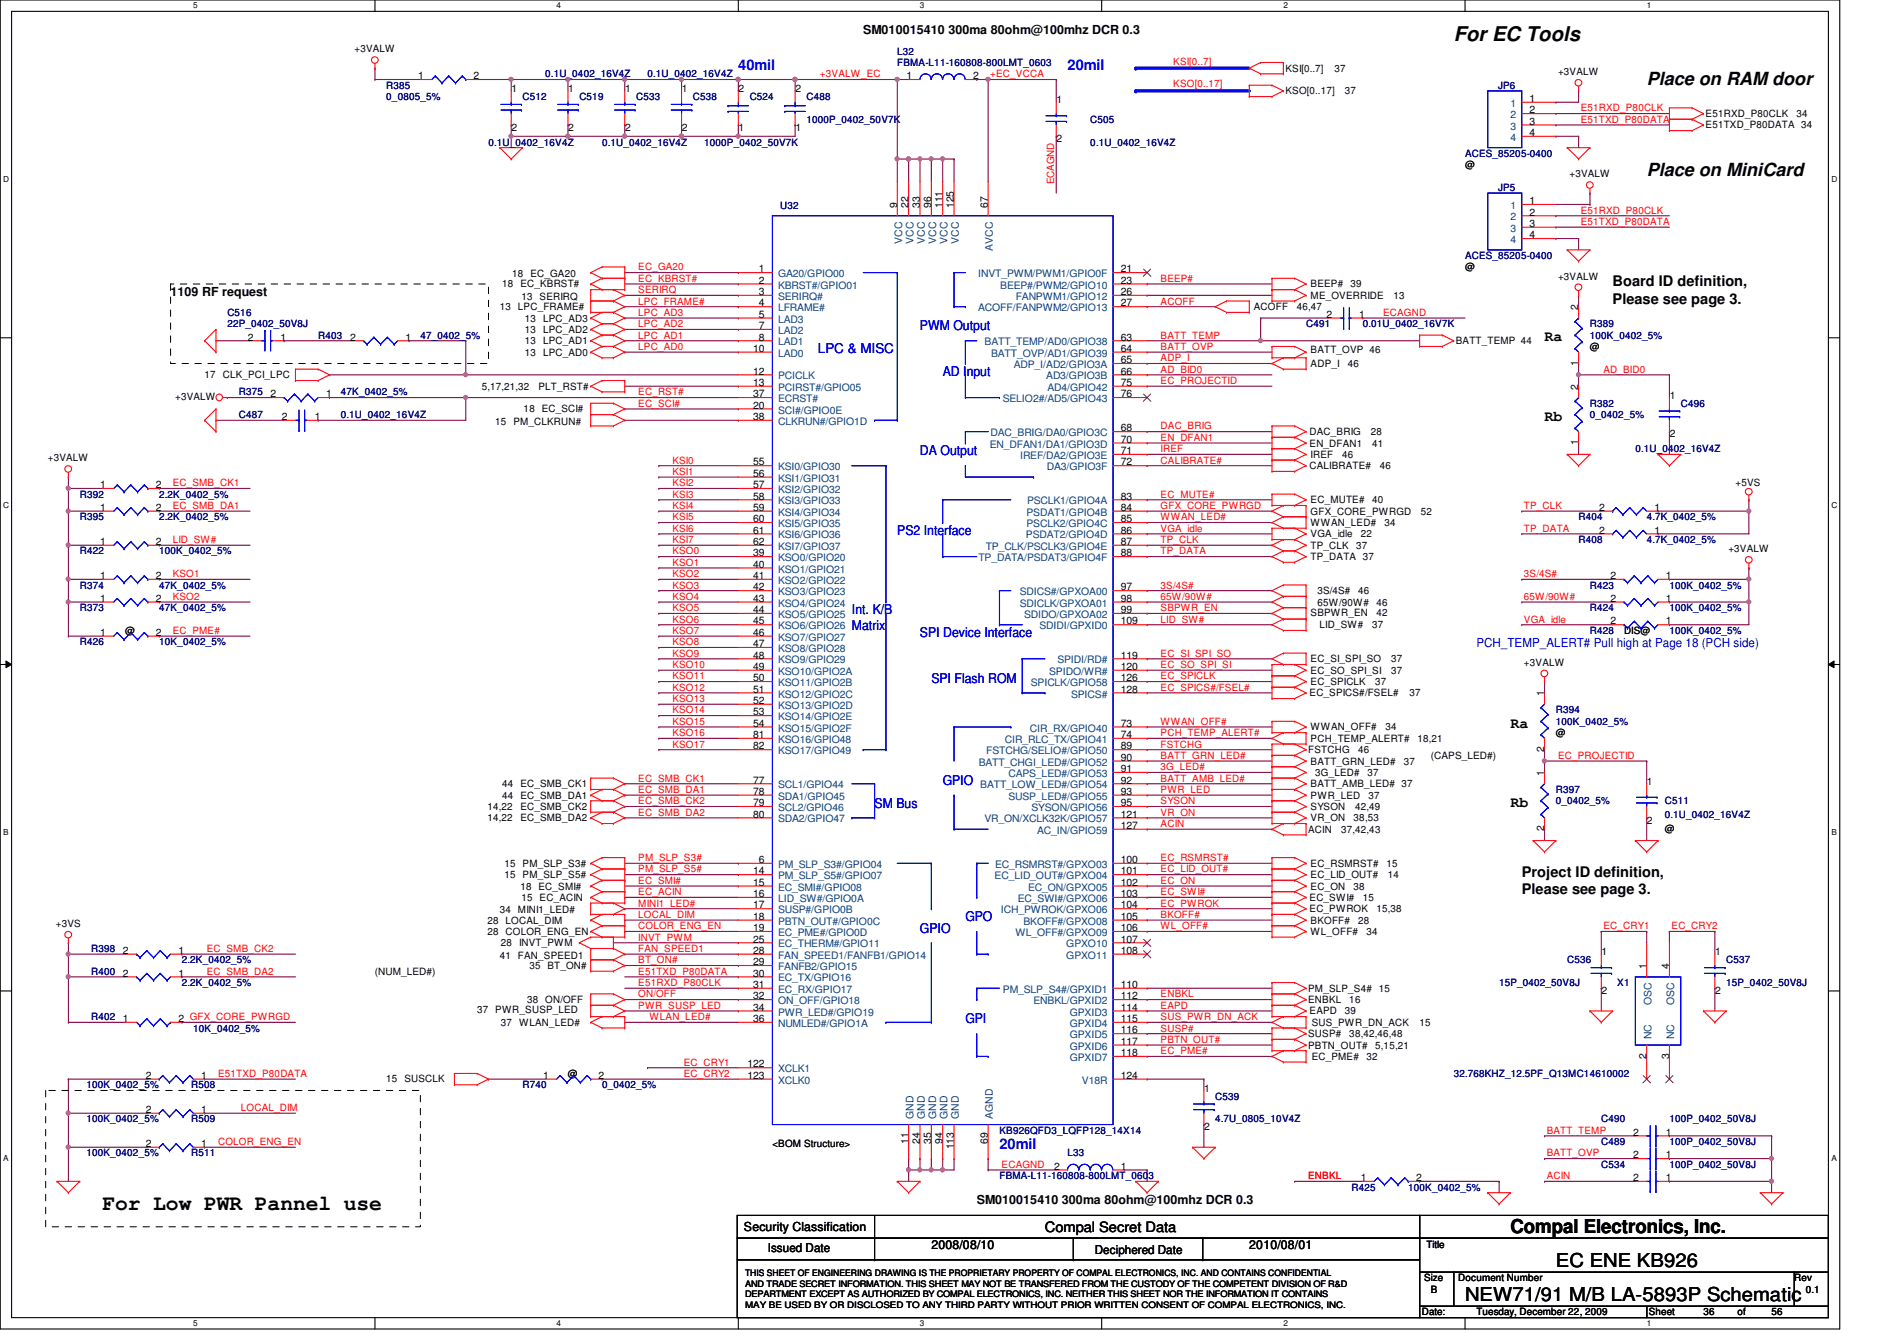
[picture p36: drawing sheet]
<svg xmlns="http://www.w3.org/2000/svg" width="297mm" height="210mm" viewBox="0 0 297 210" stroke-linecap="round" stroke-linejoin="round" font-family="sans-serif">
<defs><g id="words">
<text font-size="3.3" x="16" y="189.4">For Low PWR Pannel use</text>
<text font-size="3.2" x="227.6" y="6.4">For EC Tools</text>
<g font-size="3">
<text x="236.5" y="193">Compal Electronics, Inc.</text>
<text x="229.4" y="203.6">NEW71/91 M/B LA-5893P Schematic</text>
<text x="243.6" y="198.3">EC ENE KB926</text>
</g>
<g font-size="2.8">
<text x="257.8" y="13.3">Place on RAM door</text>
<text x="257.8" y="27.5">Place on MiniCard</text>
</g>
<g font-size="2.3" fill="#00f">
<text x="115.6" y="11">40mil</text>
<text x="167.2" y="11">20mil</text>
<text x="156.5" y="179.9">20mil</text>
</g>
<g font-size="2.3">
<text x="252.5" y="44.8">Board ID definition,</text>
<text x="252.5" y="47.5">Please see page 3.</text>
<text x="241.8" y="53.4">Ra</text>
<text x="241.8" y="65.9">Rb</text>
<text x="236.5" y="113.9">Ra</text>
<text x="236.5" y="126.3">Rb</text>
<text x="238.3" y="137.2">Project ID definition,</text>
<text x="238.3" y="140">Please see page 3.</text>
</g>
<text font-size="2.2" x="163.6" y="192.8">Compal Secret Data</text>
<g font-size="2.1" fill="#00f">
<text x="144.1" y="51.7">PWM Output</text>
<text x="128.1" y="55.3">LPC &amp; MISC</text>
<text x="147.6" y="58.8">AD Input</text>
<text x="144.1" y="71.3">DA Output</text>
<text x="140.5" y="83.7">PS2 Interface</text>
<text x="133.4" y="96.2">Int. K/B</text>
<text x="133.4" y="98.7">Matrix</text>
<text x="144.1" y="99.7">SPI Device Interface</text>
<text x="145.8" y="106.8">SPI Flash ROM</text>
<text x="147.6" y="122.9">GPIO</text>
<text x="136.9" y="126.4">SM Bus</text>
<text x="144.1" y="146">GPIO</text>
<text x="151.2" y="144.2">GPO</text>
<text x="151.2" y="160.2">GPI</text>
</g>
<g font-size="1.9">
<text x="135.2" y="5.4">SM010015410 300ma 80ohm@100mhz DCR 0.3</text>
<text x="26.7" y="46.3">1109 RF request</text>
<text x="152.9" y="188.5">SM010015410 300ma 80ohm@100mhz DCR 0.3</text>
<text x="116.5" y="192.7">Security Classification</text>
<text x="120.2" y="196">Issued Date</text>
<text x="145.8" y="195.6">2008/08/10</text>
<text x="171.4" y="196.2">Deciphered Date</text>
<text x="195.6" y="195.6">2010/08/01</text>
</g>
<text font-size="1.9" fill="#00f" x="231.2" y="101.3">PCH_TEMP_ALERT# Pull high at Page 18 (PCH side)</text>
<g font-size="1.6">
<text x="55.5" y="8.2">+3VALW</text>
<text x="201.3" y="11.2">KSI[0..7]</text>
<text x="209" y="11.2">37</text>
<text x="244" y="11.8">+3VALW</text>
<text x="65.5" y="12.4">1</text>
<text x="74.2" y="12.4">2</text>
<text x="80.1" y="14.4">1</text>
<text x="89" y="14.4">1</text>
<text x="97.9" y="14.4">1</text>
<text x="106.8" y="14.4">1</text>
<text x="115.7" y="14.4">2</text>
<text x="124.5" y="14.4">2</text>
<text x="141.9" y="12.4">1</text>
<text x="152.4" y="12.4">2</text>
<text x="165.4" y="16.2">1</text>
<text x="201.3" y="14.8">KSO[0..17]</text>
<text x="210.6" y="14.8">37</text>
<text x="239.5" y="16">1</text>
<text x="239.5" y="17.7">2</text>
<text x="80.1" y="20.4">2</text>
<text x="89" y="20.4">2</text>
<text x="97.9" y="20.4">2</text>
<text x="106.8" y="20.4">2</text>
<text x="115.7" y="20.4">1</text>
<text x="124.5" y="20.4">1</text>
<text x="165.4" y="22.2">2</text>
<text x="239.5" y="19.5">3</text>
<text x="239.5" y="21.3">4</text>
<text x="267.1" y="18.3">E51RXD_P80CLK</text>
<text x="267.1" y="20.1">E51TXD_P80DATA 34</text>
<text x="281.3" y="18.3">34</text>
<text x="229.4" y="26.3">@</text>
<text x="245.7" y="27.8">+3VALW</text>
<text x="140.5" y="32.6" transform="rotate(-90 140.5 32.6)">9</text>
<text x="142.2" y="32.6" transform="rotate(-90 142.2 32.6)">22</text>
<text x="144" y="32.6" transform="rotate(-90 144 32.6)">33</text>
<text x="145.8" y="32.6" transform="rotate(-90 145.8 32.6)">96</text>
<text x="147.6" y="32.6" transform="rotate(-90 147.6 32.6)">111</text>
<text x="149.3" y="32.6" transform="rotate(-90 149.3 32.6)">125</text>
<text x="154.7" y="32.6" transform="rotate(-90 154.7 32.6)">67</text>
<text x="239.5" y="32">1</text>
<text x="239.5" y="33.7">2</text>
<text x="239.5" y="35.5">3</text>
<text x="239.5" y="37.3">4</text>
<text x="78.6" y="45">18</text>
<text x="80.2" y="43.4">18 EC_GA20</text>
<text x="81.5" y="45">EC_KBRST#</text>
<text x="81.7" y="46.9">13 SERIRQ</text>
<text x="118.8" y="42.6">1</text>
<text x="118.8" y="44.4">2</text>
<text x="118.8" y="46.2">3</text>
<text x="118.8" y="48">4</text>
<text x="175.5" y="42.6">21</text>
<text x="175.5" y="44.4">23</text>
<text x="175.5" y="46.2">26</text>
<text x="175.5" y="48">27</text>
<text x="205.2" y="45">BEEP#</text>
<text x="205.2" y="46.8">ME_OVERRIDE</text>
<text x="211.5" y="45">39</text>
<text x="218.2" y="46.8">13</text>
<text x="229.4" y="42.3">@</text>
<text x="244" y="43.8">+3VALW</text>
<text x="38.8" y="53.3">2</text>
<text x="43.9" y="53.3">1</text>
<text x="54.8" y="53.3">2</text>
<text x="63.5" y="53.3">1</text>
<text x="78.3" y="48.6">13 LPC_FRAME#</text>
<text x="82.2" y="52.1">13</text>
<text x="82.2" y="50.3">13</text>
<text x="82.2" y="53.9">13</text>
<text x="85" y="52.1">LPC_AD2</text>
<text x="85" y="50.3">LPC_AD3</text>
<text x="85" y="53.9">LPC_AD1</text>
<text x="118.8" y="49.7">5</text>
<text x="118.8" y="51.5">7</text>
<text x="118.8" y="53.3">8</text>
<text x="175.5" y="53.3">63</text>
<text x="196.3" y="48.6">ACOFF</text>
<text x="203.1" y="48.6">46,47</text>
<text x="207.7" y="49.7">2</text>
<text x="212.8" y="49.7">1</text>
<text x="228" y="53.9">BATT_TEMP 44</text>
<text x="247.1" y="48.6" transform="rotate(-90 247.1 48.6)">2</text>
<text x="32" y="59.2">17 CLK_PCI_LPC</text>
<text x="82.2" y="55.7">13</text>
<text x="85" y="55.7">LPC_AD0</text>
<text x="117.9" y="55.1">10</text>
<text x="117.9" y="58.6">12</text>
<text x="175.5" y="55.1">64</text>
<text x="175.5" y="56.9">65</text>
<text x="175.5" y="58.6">66</text>
<text x="205.2" y="55.3">BATT_OVP 46</text>
<text x="205.2" y="57.4">ADP_I</text>
<text x="211.1" y="57.4">46</text>
<text x="247.1" y="57.2" transform="rotate(-90 247.1 57.2)">1</text>
<text x="249" y="54.8">@</text>
<text x="27.4" y="62.6">+3VALW</text>
<text x="42.4" y="62.2">2</text>
<text x="44.2" y="65.7">2</text>
<text x="49.3" y="65.7">1</text>
<text x="51.1" y="62.2">1</text>
<text x="75.4" y="61">5,17,21,32</text>
<text x="82" y="64.6">18 EC_SCI#</text>
<text x="84.3" y="61">PLT_RST#</text>
<text x="117.9" y="60.4">13</text>
<text x="117.9" y="64">20</text>
<text x="117.9" y="62.2">37</text>
<text x="117.9" y="65.7">38</text>
<text x="175.5" y="60.4">75</text>
<text x="175.5" y="62.2">76</text>
<text x="247.1" y="61" transform="rotate(-90 247.1 61)">2</text>
<text x="261.4" y="62.4">1</text>
<text x="77.6" y="66.5">15 PM_CLKRUN#</text>
<text x="175.5" y="67.5">68</text>
<text x="175.5" y="69.3">70</text>
<text x="175.5" y="71.1">71</text>
<text x="205.1" y="68.1">DAC_BRIG</text>
<text x="205.1" y="69.9">EN_DFAN1</text>
<text x="205.2" y="71.7">IREF</text>
<text x="210.2" y="71.7">46</text>
<text x="214.6" y="68.1">28</text>
<text x="214.8" y="69.9">41</text>
<text x="247.1" y="69.7" transform="rotate(-90 247.1 69.7)">1</text>
<text x="261.4" y="68.5">2</text>
<text x="7.5" y="72.2">+3VALW</text>
<text x="15.7" y="76.4">1</text>
<text x="24.4" y="76.4">2</text>
<text x="117.9" y="72.9">55</text>
<text x="117.9" y="74.6">56</text>
<text x="117.9" y="76.4">57</text>
<text x="175.5" y="72.9">72</text>
<text x="205.1" y="73.4">CALIBRATE#</text>
<text x="216.1" y="73.4">46</text>
<text x="271.7" y="76.1">+5VS</text>
<text x="15.7" y="80">1</text>
<text x="24.4" y="80">2</text>
<text x="117.9" y="78.2">58</text>
<text x="117.9" y="80">59</text>
<text x="117.9" y="81.7">60</text>
<text x="117.9" y="83.5">61</text>
<text x="175.5" y="78.2">83</text>
<text x="175.5" y="80">84</text>
<text x="175.5" y="81.7">85</text>
<text x="175.5" y="83.5">86</text>
<text x="205.2" y="78.8">EC_MUTE#</text>
<text x="205.2" y="80.6">GFX_CORE_PWRGD</text>
<text x="205.2" y="82.3">WWAN_LED#</text>
<text x="214.8" y="78.8">40</text>
<text x="216.8" y="82.3">34</text>
<text x="222.5" y="80.6">52</text>
<text x="250.4" y="83.5">2</text>
<text x="250.4" y="80">2</text>
<text x="259.1" y="83.5">1</text>
<text x="259.1" y="80">1</text>
<text x="15.7" y="85.3">1</text>
<text x="24.4" y="85.3">2</text>
<text x="117.9" y="87.1">39</text>
<text x="117.9" y="88.9">40</text>
<text x="117.9" y="85.3">62</text>
<text x="175.5" y="85.3">87</text>
<text x="175.5" y="87.1">88</text>
<text x="205.2" y="85.9">TP_CLK</text>
<text x="205.2" y="87.7">TP_DATA 37</text>
<text x="205.2" y="84.1">VGA_idle</text>
<text x="212.3" y="85.9">37</text>
<text x="213.1" y="84.1">22</text>
<text x="270.6" y="86.4">+3VALW</text>
<text x="15.7" y="94.2">1</text>
<text x="15.7" y="90.6">1</text>
<text x="24.4" y="94.2">2</text>
<text x="24.4" y="90.6">2</text>
<text x="117.9" y="90.6">41</text>
<text x="117.9" y="92.4">42</text>
<text x="117.9" y="94.2">43</text>
<text x="117.9" y="96">44</text>
<text x="175.5" y="92.4">97</text>
<text x="175.5" y="94.2">98</text>
<text x="175.5" y="96">99</text>
<text x="206.3" y="93">3S/4S#</text>
<text x="206.3" y="94.8">65W/90W#</text>
<text x="212.7" y="93">46</text>
<text x="215.5" y="94.8">46</text>
<text x="252.2" y="90.6">2</text>
<text x="252.2" y="94.2">2</text>
<text x="260.9" y="90.6">1</text>
<text x="260.9" y="94.2">1</text>
<text x="15.7" y="99.5">1</text>
<text x="19.6" y="99.2">@</text>
<text x="24.4" y="99.5">2</text>
<text x="117.9" y="97.7">45</text>
<text x="117.9" y="99.5">46</text>
<text x="117.9" y="101.3">47</text>
<text x="175.5" y="97.7">109</text>
<text x="205.2" y="96.4">SBPWR_EN</text>
<text x="206.6" y="98.3">LID_SW#</text>
<text x="214.8" y="98.3">37</text>
<text x="215.5" y="96.4">42</text>
<text x="252.2" y="97.7">2</text>
<text x="254.3" y="99.2">DIS@</text>
<text x="260.9" y="97.7">1</text>
<text x="117.9" y="103.1">48</text>
<text x="117.9" y="104.9">49</text>
<text x="117.9" y="106.6">50</text>
<text x="175.5" y="103.1">119</text>
<text x="175.5" y="104.9">120</text>
<text x="175.5" y="106.6">126</text>
<text x="205.2" y="107.2">EC_SPICLK</text>
<text x="205.2" y="105.5">EC_SO_SPI_SI</text>
<text x="205.2" y="103.7">EC_SI_SPI_SO</text>
<text x="215.3" y="107.2">37</text>
<text x="217.8" y="105.5">37</text>
<text x="217.8" y="103.7">37</text>
<text x="238.6" y="104.2">+3VALW</text>
<text x="117.9" y="108.4">51</text>
<text x="117.9" y="110.2">52</text>
<text x="117.9" y="112">53</text>
<text x="117.9" y="113.7">54</text>
<text x="175.5" y="113.7">73</text>
<text x="175.5" y="108.4">128</text>
<text x="205.1" y="109">EC_SPICS#/FSEL#</text>
<text x="220.7" y="109">37</text>
<text x="241.8" y="109" transform="rotate(-90 241.8 109)">1</text>
<text x="117.9" y="115.5">81</text>
<text x="117.9" y="117.3">82</text>
<text x="175.5" y="115.5">74</text>
<text x="175.5" y="117.3">89</text>
<text x="175.5" y="119.1">90</text>
<text x="204.8" y="117.9">FSTCHG</text>
<text x="205.2" y="119.7">BATT_GRN_LED#</text>
<text x="205.2" y="116.1">PCH_TEMP_ALERT#</text>
<text x="205.2" y="114.3">WWAN_OFF#</text>
<text x="212.7" y="117.9">46</text>
<text x="217" y="114.3">34</text>
<text x="219.8" y="119.7">37</text>
<text x="222" y="116.1">18,21</text>
<text x="224.1" y="118.8">(CAPS_LED#)</text>
<text x="241.8" y="117.7" transform="rotate(-90 241.8 117.7)">2</text>
<text x="243.6" y="115.2">@</text>
<text x="78.6" y="125">44</text>
<text x="78.6" y="123.2">44</text>
<text x="81.5" y="125">EC_SMB_DA1</text>
<text x="81.5" y="123.2">EC_SMB_CK1</text>
<text x="117.9" y="122.6">77</text>
<text x="117.9" y="124.4">78</text>
<text x="175.5" y="120.9">91</text>
<text x="175.5" y="122.6">92</text>
<text x="175.5" y="124.4">93</text>
<text x="205.2" y="123.2">BATT_AMB_LED# 37</text>
<text x="205.2" y="125">PWR_LED</text>
<text x="205.9" y="121.5">3G_LED#</text>
<text x="214.1" y="121.5">37</text>
<text x="214.3" y="125">37</text>
<text x="241.8" y="121.5" transform="rotate(-90 241.8 121.5)">1</text>
<text x="257.9" y="122.9">1</text>
<text x="76.3" y="128.6">14,22</text>
<text x="76.3" y="126.8">14,22</text>
<text x="81.5" y="128.6">EC_SMB_DA2</text>
<text x="81.5" y="126.8">EC_SMB_CK2</text>
<text x="117.9" y="126.2">79</text>
<text x="117.9" y="128">80</text>
<text x="175.5" y="126.2">95</text>
<text x="175.5" y="128">121</text>
<text x="175.5" y="129.8">127</text>
<text x="204.8" y="130.3">ACIN</text>
<text x="205.2" y="126.8">SYSON</text>
<text x="205.2" y="128.6">VR_ON</text>
<text x="210" y="130.3">37,42,43</text>
<text x="212" y="128.6">38,53</text>
<text x="212.2" y="126.8">42,49</text>
<text x="241.8" y="130.1" transform="rotate(-90 241.8 130.1)">2</text>
<text x="257.9" y="128.9">2</text>
<text x="260.7" y="130.2">@</text>
<text x="79" y="135.7">15 PM_SLP_S3#</text>
<text x="79" y="137.5">15 PM_SLP_S5#</text>
<text x="117.9" y="136.9">14</text>
<text x="118.8" y="135.1">6</text>
<text x="175.5" y="135.1">100</text>
<text x="175.5" y="136.9">101</text>
<text x="205.2" y="137.5">EC_LID_OUT#</text>
<text x="205.2" y="135.7">EC_RSMRST#</text>
<text x="217.1" y="135.7">15</text>
<text x="217.3" y="137.5">14</text>
<text x="78.3" y="143">34 MINI1_LED#</text>
<text x="81.5" y="139.2">18 EC_SMI#</text>
<text x="81.7" y="141">15 EC_ACIN</text>
<text x="117.9" y="138.6">15</text>
<text x="117.9" y="140.4">16</text>
<text x="117.9" y="142.2">17</text>
<text x="117.9" y="144">18</text>
<text x="175.5" y="138.6">102</text>
<text x="175.5" y="140.4">103</text>
<text x="175.5" y="142.2">104</text>
<text x="175.5" y="144">105</text>
<text x="205.1" y="142.8">EC_PWROK</text>
<text x="205.1" y="141">EC_SWI#</text>
<text x="205.2" y="139.2">EC_ON</text>
<text x="212" y="139.2">38</text>
<text x="213.4" y="141">15</text>
<text x="215.5" y="142.8">15,38</text>
<text x="8.8" y="145.1">+3VS</text>
<text x="19.3" y="149.3">2</text>
<text x="27.9" y="149.3">1</text>
<text x="76.3" y="146.3">28 COLOR_ENG_EN</text>
<text x="76.3" y="144.6">28 LOCAL_DIM</text>
<text x="78.4" y="148.1">28 INVT_PWM</text>
<text x="117.9" y="145.8">19</text>
<text x="117.9" y="147.5">25</text>
<text x="117.9" y="149.3">28</text>
<text x="175.5" y="145.8">106</text>
<text x="175.5" y="147.5">107</text>
<text x="175.5" y="149.3">108</text>
<text x="205.2" y="144.6">BKOFF#</text>
<text x="205.2" y="146.3">WL_OFF#</text>
<text x="212.7" y="144.6">28</text>
<text x="213.9" y="146.3">34</text>
<text x="250.8" y="149.5">1</text>
<text x="268.6" y="149.5">1</text>
<text x="19.3" y="152.9">2</text>
<text x="27.9" y="152.9">1</text>
<text x="58.7" y="152.6">(NUM_LED#)</text>
<text x="78.3" y="150.1">41 FAN_SPEED1</text>
<text x="82.9" y="151.7">35 BT_ON#</text>
<text x="117.9" y="151.1">29</text>
<text x="117.9" y="152.9">30</text>
<text x="117.9" y="154.6">31</text>
<text x="175.5" y="154.6">110</text>
<text x="204.8" y="155.2">PM_SLP_S4# 15</text>
<text x="250.8" y="155.6">2</text>
<text x="257.8" y="151.7" transform="rotate(-90 257.8 151.7)">1</text>
<text x="261.4" y="151.7" transform="rotate(-90 261.4 151.7)">4</text>
<text x="268.6" y="155.6">2</text>
<text x="19.3" y="160">1</text>
<text x="27.9" y="160">2 GFX_CORE_PWRGD</text>
<text x="74.7" y="158.6">37 PWR_SUSP_LED</text>
<text x="78.4" y="160.6">37 WLAN_LED#</text>
<text x="82.5" y="157">38 ON/OFF</text>
<text x="117.9" y="156.4">32</text>
<text x="117.9" y="158.2">34</text>
<text x="117.9" y="160">36</text>
<text x="175.5" y="156.4">112</text>
<text x="175.5" y="158.2">114</text>
<text x="175.5" y="160">115</text>
<text x="175.5" y="161.8">116</text>
<text x="204.8" y="157">ENBKL</text>
<text x="205.1" y="158.8">EAPD</text>
<text x="205.4" y="160.6">SUS_PWR_DN_ACK</text>
<text x="210.6" y="158.8">39</text>
<text x="211.3" y="157">16</text>
<text x="222.3" y="160.6">15</text>
<text x="117" y="167.1">122</text>
<text x="175.5" y="163.5">117</text>
<text x="175.5" y="165.3">118</text>
<text x="204.8" y="162.3">SUSP#</text>
<text x="204.8" y="164.1">PBTN_OUT#</text>
<text x="205.4" y="165.9">EC_PME#</text>
<text x="211.3" y="162.3">38,42,46,48</text>
<text x="213.9" y="165.9">32</text>
<text x="215.3" y="164.1">5,15,21</text>
<text x="257.8" y="165.7" transform="rotate(-90 257.8 165.7)">2</text>
<text x="261.4" y="165.7" transform="rotate(-90 261.4 165.7)">3</text>
<text x="22.8" y="168.9">2</text>
<text x="31.5" y="168.9">1</text>
<text x="60.5" y="169.3">15 SUSCLK</text>
<text x="85" y="168.9">1</text>
<text x="88.9" y="168.6">@</text>
<text x="93.7" y="168.9">2</text>
<text x="117" y="168.9">123</text>
<text x="175.5" y="168.9">124</text>
<text x="188.5" y="170.9">1</text>
<text x="22.8" y="179.5">2</text>
<text x="22.8" y="174.2">2</text>
<text x="31.5" y="179.5">1</text>
<text x="31.5" y="174.2">1</text>
<text x="120.9" y="179.6">&lt;BOM Structure&gt;</text>
<text x="142.2" y="179" transform="rotate(-90 142.2 179)">11</text>
<text x="144" y="179" transform="rotate(-90 144 179)">24</text>
<text x="145.8" y="179" transform="rotate(-90 145.8 179)">35</text>
<text x="147.6" y="179" transform="rotate(-90 147.6 179)">94</text>
<text x="149.3" y="179.9" transform="rotate(-90 149.3 179.9)">113</text>
<text x="154.7" y="179" transform="rotate(-90 154.7 179)">69</text>
<text x="188.5" y="176.9">2</text>
<text x="255.7" y="177.8">2</text>
<text x="260.9" y="177.8">1</text>
<text x="165.1" y="183.1">2</text>
<text x="175.5" y="183.1">1</text>
<text x="213.1" y="184.9">1</text>
<text x="221.7" y="184.9">2</text>
<text x="255.7" y="181.3">2</text>
<text x="255.7" y="184.9">2</text>
<text x="260.9" y="181.3">1</text>
<text x="260.9" y="184.9">1</text>
<text x="223.3" y="195.4">Title</text>
<text x="223" y="200.6">Size</text>
<text x="224.1" y="202.4">B</text>
<text x="228.3" y="200.6">Document Number</text>
<text x="281" y="200.6">Rev</text>
<text x="282.7" y="202.4">0.1</text>
<text x="222.6" y="205.9">Date:</text>
<text x="231.2" y="205.9">Tuesday, December 22, 2009</text>
<text x="258.2" y="205.9">Sheet</text>
<text x="266.7" y="205.9">36</text>
<text x="272.1" y="205.9">of</text>
<text x="277.4" y="205.9">56</text>
</g>
<g font-size="1.6" fill="#000080">
<text x="140.5" y="8.6">L32</text>
<text x="140.5" y="10.3">FBMA-L11-160808-800LMT_0603</text>
<text x="60.5" y="13.9">R385</text>
<text x="60.5" y="15.7">0_0805_5%</text>
<text x="81.8" y="15.7">C512</text>
<text x="85.4" y="12.1">0.1U_0402_16V4Z</text>
<text x="90.7" y="15.7">C519</text>
<text x="99.6" y="15.7">C533</text>
<text x="101.4" y="12.1">0.1U_0402_16V4Z</text>
<text x="108.5" y="15.7">C538</text>
<text x="117.4" y="15.7">C524</text>
<text x="126.3" y="15.7">C488</text>
<text x="234.6" y="13.9">JP6</text>
<text x="76.5" y="22.8">0.1U_0402_16V4Z</text>
<text x="94.3" y="22.8">0.1U_0402_16V4Z</text>
<text x="110.3" y="22.8">1000P_0402_50V7K</text>
<text x="126.3" y="19.2">1000P_0402_50V7K</text>
<text x="170.7" y="19.2">C505</text>
<text x="170.7" y="22.8">0.1U_0402_16V4Z</text>
<text x="229.4" y="24.6">ACES_85205-0400</text>
<text x="234.6" y="29.9">JP5</text>
<text x="122.2" y="32.7">U32</text>
<text x="229.4" y="40.6">ACES_85205-0400</text>
<text x="35.6" y="49.4">C516</text>
<text x="35.6" y="51.2">22P_0402_50V8J</text>
<text x="49.8" y="53">R403</text>
<text x="65.8" y="53">47_0402_5%</text>
<text x="204.5" y="51.2">C491</text>
<text x="213.4" y="51.2">0.01U_0402_16V7K</text>
<text x="249" y="51.2">R389</text>
<text x="249" y="53">100K_0402_5%</text>
<text x="37.4" y="65.4">C487</text>
<text x="37.4" y="61.9">R375</text>
<text x="53.4" y="65.4">0.1U_0402_16V4Z</text>
<text x="53.4" y="61.9">47K_0402_5%</text>
<text x="249" y="63.7">R382</text>
<text x="249" y="65.4">0_0402_5%</text>
<text x="263.2" y="63.7">C496</text>
<text x="256.1" y="70.8">0.1U_0402_16V4Z</text>
<text x="12.5" y="77.9">R392</text>
<text x="24.9" y="77.9">2.2K_0402_5%</text>
<text x="12.5" y="81.4">R395</text>
<text x="24.9" y="81.4">2.2K_0402_5%</text>
<text x="247.2" y="81.4">R404</text>
<text x="257.8" y="81.4">4.7K_0402_5%</text>
<text x="12.5" y="86.8">R422</text>
<text x="24.9" y="86.8">100K_0402_5%</text>
<text x="247.2" y="85">R408</text>
<text x="257.8" y="85">4.7K_0402_5%</text>
<text x="12.5" y="95.7">R373</text>
<text x="12.5" y="92.1">R374</text>
<text x="24.9" y="95.7">47K_0402_5%</text>
<text x="24.9" y="92.1">47K_0402_5%</text>
<text x="249" y="92.1">R423</text>
<text x="249" y="95.7">R424</text>
<text x="261.4" y="92.1">100K_0402_5%</text>
<text x="261.4" y="95.7">100K_0402_5%</text>
<text x="12.5" y="101">R426</text>
<text x="24.9" y="101">10K_0402_5%</text>
<text x="249" y="99.2">R428</text>
<text x="261.4" y="99.2">100K_0402_5%</text>
<text x="243.6" y="111.7">R394</text>
<text x="243.6" y="113.5">100K_0402_5%</text>
<text x="243.6" y="124.1">R397</text>
<text x="243.6" y="125.9">0_0402_5%</text>
<text x="260.7" y="125.9">C511</text>
<text x="260.7" y="128">0.1U_0402_16V4Z</text>
<text x="14.3" y="149">R398</text>
<text x="14.3" y="152.6">R400</text>
<text x="28.5" y="154.3">2.2K_0402_5%</text>
<text x="28.5" y="150.8">2.2K_0402_5%</text>
<text x="234.7" y="154.3">15P_0402_50V8J</text>
<text x="245.4" y="150.8">C536</text>
<text x="253.2" y="154.3">X1</text>
<text x="270.3" y="150.8">C537</text>
<text x="270.3" y="154.3">15P_0402_50V8J</text>
<text x="14.3" y="159.7">R402</text>
<text x="30.3" y="161.5">10K_0402_5%</text>
<text x="13.5" y="170.3">100K_0402_5%</text>
<text x="29.9" y="170.3">R508</text>
<text x="81.8" y="170.3">R740</text>
<text x="94.3" y="170.3">0_0402_5%</text>
<text x="190.3" y="172.1">C539</text>
<text x="227.6" y="168.6">32.768KHZ_12.5PF_Q13MC14610002</text>
<text x="13.5" y="175.7">100K_0402_5%</text>
<text x="29.9" y="175.7">R509</text>
<text x="156.5" y="177.5">KB926QFD3_LQFP128_14X14</text>
<text x="190.3" y="175.7">4.7U_0805_10V4Z</text>
<text x="250.7" y="179.2">C489</text>
<text x="250.7" y="175.7">C490</text>
<text x="261.4" y="179.2">100P_0402_50V8J</text>
<text x="261.4" y="175.7">100P_0402_50V8J</text>
<text x="13.5" y="181">100K_0402_5%</text>
<text x="29.9" y="181">R511</text>
<text x="156.5" y="184.6">FBMA-L11-160808-800LMT_0603</text>
<text x="167.2" y="181">L33</text>
<text x="250.7" y="182.8">C534</text>
<text x="261.4" y="182.8">100P_0402_50V8J</text>
<text x="211.6" y="186.4">R425</text>
<text x="220.5" y="186.4">100K_0402_5%</text>
</g>
<g font-size="1.6" fill="#f00">
<text x="183.7" y="10.1">KSI[0..7]</text>
<text x="128.4" y="12.1">+3VALW_EC</text>
<text x="155.1" y="12.1">+EC_VCCA</text>
<text x="183.7" y="13.7">KSO[0..17]</text>
<text x="247.5" y="17.4">E51RXD_P80CLK</text>
<text x="247.5" y="19.2">E51TXD_P80DATA</text>
<text x="165.1" y="28.8" transform="rotate(-90 165.1 28.8)">ECAGND</text>
<text x="247.5" y="33.4">E51RXD_P80CLK</text>
<text x="247.5" y="35.2">E51TXD_P80DATA</text>
<text x="99.9" y="45.9">SERIRQ</text>
<text x="99.9" y="47.7">LPC_FRAME#</text>
<text x="99.9" y="42.3">EC_GA20</text>
<text x="99.9" y="44.1">EC_KBRST#</text>
<text x="181.7" y="44.1">BEEP#</text>
<text x="181.7" y="47.7">ACOFF</text>
<text x="99.9" y="53">LPC_AD1</text>
<text x="99.9" y="49.4">LPC_AD3</text>
<text x="99.9" y="51.2">LPC_AD2</text>
<text x="181.7" y="53">BATT_TEMP</text>
<text x="216.6" y="49.4">ECAGND</text>
<text x="99.9" y="54.8">LPC_AD0</text>
<text x="181.7" y="58.3">AD_BID0</text>
<text x="181.7" y="54.8">BATT_OVP</text>
<text x="181.7" y="56.6">ADP_I</text>
<text x="251.1" y="58.3">AD_BID0</text>
<text x="99.9" y="63.7">EC_SCI#</text>
<text x="99.9" y="61.9">EC_RST#</text>
<text x="181.7" y="60.1">EC_PROJECTID</text>
<text x="181.7" y="70.8">IREF</text>
<text x="181.7" y="67.2">DAC_BRIG</text>
<text x="181.7" y="69">EN_DFAN1</text>
<text x="27" y="76.1">EC_SMB_CK1</text>
<text x="105.3" y="74.3">KSI1</text>
<text x="105.3" y="76.1">KSI2</text>
<text x="105.3" y="72.6">KSI0</text>
<text x="105.3" y="77.9">KSI3</text>
<text x="181.7" y="72.6">CALIBRATE#</text>
<text x="181.7" y="77.9">EC_MUTE#</text>
<text x="27" y="79.7">EC_SMB_DA1</text>
<text x="105.3" y="83.2">KSI6</text>
<text x="105.3" y="81.4">KSI5</text>
<text x="105.3" y="79.7">KSI4</text>
<text x="181.7" y="79.7">GFX_CORE_PWRGD</text>
<text x="181.7" y="83.2">VGA_idle</text>
<text x="181.7" y="81.4">WWAN_LED#</text>
<text x="238.6" y="83.2">TP_DATA</text>
<text x="238.6" y="79.7">TP_CLK</text>
<text x="27" y="85">LID_SW#</text>
<text x="105.3" y="85">KSI7</text>
<text x="105.3" y="88.6">KSO1</text>
<text x="105.3" y="86.8">KSO0</text>
<text x="181.7" y="86.8">TP_DATA</text>
<text x="181.7" y="85">TP_CLK</text>
<text x="27" y="90.3">KSO1</text>
<text x="27" y="93.9">KSO2</text>
<text x="105.3" y="90.3">KSO2</text>
<text x="105.3" y="93.9">KSO4</text>
<text x="105.3" y="92.1">KSO3</text>
<text x="105.3" y="95.7">KSO5</text>
<text x="181.7" y="92.1">3S/4S#</text>
<text x="181.7" y="95.7">SBPWR_EN</text>
<text x="181.7" y="93.9">65W/90W#</text>
<text x="238.6" y="90.3">3S/4S#</text>
<text x="238.6" y="93.9">65W/90W#</text>
<text x="27" y="99.2">EC_PME#</text>
<text x="105.3" y="97.5">KSO6</text>
<text x="105.3" y="99.2">KSO7</text>
<text x="105.3" y="101">KSO8</text>
<text x="181.7" y="97.5">LID_SW#</text>
<text x="238.6" y="97.5">VGA_idle</text>
<text x="105.3" y="104.6">KSO10</text>
<text x="105.3" y="106.3">KSO11</text>
<text x="105.3" y="102.8">KSO9</text>
<text x="181.7" y="106.3">EC_SPICLK</text>
<text x="181.7" y="104.6">EC_SO_SPI_SI</text>
<text x="181.7" y="102.8">EC_SI_SPI_SO</text>
<text x="105.3" y="108.1">KSO12</text>
<text x="105.3" y="109.9">KSO13</text>
<text x="105.3" y="113.5">KSO15</text>
<text x="105.3" y="111.7">KSO14</text>
<text x="181.7" y="108.1">EC_SPICS#/FSEL#</text>
<text x="181.7" y="113.5">WWAN_OFF#</text>
<text x="105.3" y="115.2">KSO16</text>
<text x="105.3" y="117">KSO17</text>
<text x="181.7" y="117">FSTCHG</text>
<text x="181.7" y="118.8">BATT_GRN_LED#</text>
<text x="181.7" y="115.2">PCH_TEMP_ALERT#</text>
<text x="244" y="118.8">EC_PROJECTID</text>
<text x="99.9" y="122.3">EC_SMB_CK1</text>
<text x="99.9" y="124.1">EC_SMB_DA1</text>
<text x="99.9" y="125.9">EC_SMB_CK2</text>
<text x="181.7" y="125.9">SYSON</text>
<text x="181.7" y="122.3">BATT_AMB_LED#</text>
<text x="181.7" y="124.1">PWR_LED</text>
<text x="181.7" y="120.6">3G_LED#</text>
<text x="99.9" y="127.7">EC_SMB_DA2</text>
<text x="181.7" y="129.5">ACIN</text>
<text x="181.7" y="127.7">VR_ON</text>
<text x="99.9" y="134.8">PM_SLP_S3#</text>
<text x="99.9" y="136.6">PM_SLP_S5#</text>
<text x="181.7" y="136.6">EC_LID_OUT#</text>
<text x="181.7" y="134.8">EC_RSMRST#</text>
<text x="99.9" y="138.3">EC_SMI#</text>
<text x="99.9" y="140.1">EC_ACIN</text>
<text x="99.9" y="143.7">LOCAL_DIM</text>
<text x="99.9" y="141.9">MINI1_LED#</text>
<text x="181.7" y="143.7">BKOFF#</text>
<text x="181.7" y="138.3">EC_ON</text>
<text x="181.7" y="141.9">EC_PWROK</text>
<text x="181.7" y="140.1">EC_SWI#</text>
<text x="32.4" y="149">EC_SMB_CK2</text>
<text x="99.9" y="149">FAN_SPEED1</text>
<text x="99.9" y="147.2">INVT_PWM</text>
<text x="99.9" y="145.5">COLOR_ENG_EN</text>
<text x="181.7" y="145.5">WL_OFF#</text>
<text x="251.1" y="145.5">EC_CRY1</text>
<text x="261.7" y="145.5">EC_CRY2</text>
<text x="32.4" y="152.6">EC_SMB_DA2</text>
<text x="99.9" y="150.8">BT_ON#</text>
<text x="99.9" y="154.3">E51RXD_P80CLK</text>
<text x="99.9" y="152.6">E51TXD_P80DATA</text>
<text x="99.9" y="156.1">ON/OFF</text>
<text x="99.9" y="157.9">PWR_SUSP_LED</text>
<text x="101.7" y="159.7">WLAN_LED#</text>
<text x="181.7" y="156.1">ENBKL</text>
<text x="181.7" y="157.9">EAPD</text>
<text x="181.7" y="161.5">SUSP#</text>
<text x="181.7" y="159.7">SUS_PWR_DN_ACK</text>
<text x="107.1" y="166.8">EC_CRY1</text>
<text x="181.7" y="163.2">PBTN_OUT#</text>
<text x="181.7" y="165">EC_PME#</text>
<text x="34.2" y="168.6">E51TXD_P80DATA</text>
<text x="37.7" y="173.9">LOCAL_DIM</text>
<text x="107.1" y="168.6">EC_CRY2</text>
<text x="34.2" y="179.2">COLOR_ENG_EN</text>
<text x="242.2" y="177.5">BATT_TEMP</text>
<text x="156.8" y="182.8">ECAGND</text>
<text x="204.8" y="184.6">ENBKL</text>
<text x="242.2" y="181">BATT_OVP</text>
<text x="242.2" y="184.6">ACIN</text>
</g>
<g font-size="1.6" fill="#004080">
<text x="236.5" y="16.7">1</text>
<text x="236.5" y="18.5">2</text>
<text x="236.5" y="20.3">3</text>
<text x="236.5" y="22.1">4</text>
<text x="236.5" y="32.7">1</text>
<text x="236.5" y="34.5">2</text>
<text x="141.3" y="38.1" transform="rotate(-90 141.3 38.1)">VCC</text>
<text x="143" y="38.1" transform="rotate(-90 143 38.1)">VCC</text>
<text x="144.8" y="38.1" transform="rotate(-90 144.8 38.1)">VCC</text>
<text x="146.6" y="38.1" transform="rotate(-90 146.6 38.1)">VCC</text>
<text x="148.4" y="38.1" transform="rotate(-90 148.4 38.1)">VCC</text>
<text x="150.2" y="38.1" transform="rotate(-90 150.2 38.1)">VCC</text>
<text x="155.5" y="39.2" transform="rotate(-90 155.5 39.2)">AVCC</text>
<text x="236.5" y="36.3">3</text>
<text x="236.5" y="38.1">4</text>
<text x="121.8" y="43.4">GA20/GPIO00</text>
<text x="121.8" y="45.2">KBRST#/GPIO01</text>
<text x="121.8" y="46.9">SERIRQ#</text>
<text x="153.2" y="43.4">INVT_PWM/PWM1/GPIO0F</text>
<text x="156.6" y="45.2">BEEP#/PWM2/GPIO10</text>
<text x="159" y="46.9">FANPWM1/GPIO12</text>
<text x="121.8" y="48.7">LFRAME#</text>
<text x="121.8" y="50.5">LAD3</text>
<text x="121.8" y="52.3">LAD2</text>
<text x="153.2" y="48.7">ACOFF/FANPWM2/GPIO13</text>
<text x="121.8" y="54.1">LAD1</text>
<text x="121.8" y="55.8">LAD0</text>
<text x="121.8" y="59.4">PCICLK</text>
<text x="154.2" y="54.1">BATT_TEMP/AD0/GPIO38</text>
<text x="155.2" y="55.8">BATT_OVP/AD1/GPIO39</text>
<text x="158.7" y="57.6">ADP_I/AD2/GPIO3A</text>
<text x="163.8" y="59.4">AD3/GPIO3B</text>
<text x="121.8" y="61.2">PCIRST#/GPIO05</text>
<text x="121.8" y="64.7">SCI#/GPIO0E</text>
<text x="121.8" y="62.9">ECRST#</text>
<text x="157" y="62.9">SELIO2#/AD5/GPIO43</text>
<text x="164" y="61.2">AD4/GPIO42</text>
<text x="121.8" y="66.5">CLKRUN#/GPIO1D</text>
<text x="155" y="70.1">EN_DFAN1/DA1/GPIO3D</text>
<text x="155.1" y="68.3">DAC_BRIG/DA0/GPIO3C</text>
<text x="159.7" y="71.8">IREF/DA2/GPIO3E</text>
<text x="121.8" y="73.6">KSI0/GPIO30</text>
<text x="121.8" y="75.4">KSI1/GPIO31</text>
<text x="121.8" y="77.2">KSI2/GPIO32</text>
<text x="163.9" y="73.6">DA3/GPIO3F</text>
<text x="121.8" y="79">KSI3/GPIO33</text>
<text x="121.8" y="80.7">KSI4/GPIO34</text>
<text x="121.8" y="82.5">KSI5/GPIO35</text>
<text x="160.7" y="80.7">PSDAT1/GPIO4B</text>
<text x="160.7" y="82.5">PSCLK2/GPIO4C</text>
<text x="160.8" y="79">PSCLK1/GPIO4A</text>
<text x="121.8" y="87.8">KSO0/GPIO20</text>
<text x="121.8" y="89.6">KSO1/GPIO21</text>
<text x="121.8" y="84.3">KSI6/GPIO36</text>
<text x="121.8" y="86.1">KSI7/GPIO37</text>
<text x="153.2" y="87.8">TP_DATA/PSDAT3/GPIO4F</text>
<text x="154.3" y="86.1">TP_CLK/PSCLK3/GPIO4E</text>
<text x="160.7" y="84.3">PSDAT2/GPIO4D</text>
<text x="121.8" y="91.4">KSO2/GPIO22</text>
<text x="121.8" y="93.2">KSO3/GPIO23</text>
<text x="121.8" y="95">KSO4/GPIO24</text>
<text x="159.7" y="93.2">SDICS#/GPXOA00</text>
<text x="159.7" y="95">SDICLK/GPXOA01</text>
<text x="121.8" y="96.7">KSO5/GPIO25</text>
<text x="121.8" y="98.5">KSO6/GPIO26</text>
<text x="121.8" y="100.3">KSO7/GPIO27</text>
<text x="160.4" y="96.7">SDIDO/GPXOA02</text>
<text x="162.8" y="98.5">SDIDI/GPXID0</text>
<text x="121.8" y="102.1">KSO8/GPIO28</text>
<text x="121.8" y="103.8">KSO9/GPIO29</text>
<text x="121.8" y="105.6">KSO10/GPIO2A</text>
<text x="121.8" y="107.4">KSO11/GPIO2B</text>
<text x="161.4" y="107.4">SPICLK/GPIO58</text>
<text x="164.3" y="105.6">SPIDO/WR#</text>
<text x="165.6" y="103.8">SPIDI/RD#</text>
<text x="121.8" y="109.2">KSO12/GPIO2C</text>
<text x="121.8" y="111">KSO13/GPIO2D</text>
<text x="121.8" y="112.7">KSO14/GPIO2E</text>
<text x="167.7" y="109.2">SPICS#</text>
<text x="121.8" y="114.5">KSO15/GPIO2F</text>
<text x="121.8" y="116.3">KSO16/GPIO48</text>
<text x="121.8" y="118.1">KSO17/GPIO49</text>
<text x="153.2" y="119.8">BATT_CHGI_LED#/GPIO52</text>
<text x="154.4" y="118.1">FSTCHG/SELIO#/GPIO50</text>
<text x="157.3" y="116.3">CIR_RLC_TX/GPIO41</text>
<text x="161.2" y="114.5">CIR_RX/GPIO40</text>
<text x="121.8" y="123.4">SCL1/GPIO44</text>
<text x="121.8" y="125.2">SDA1/GPIO45</text>
<text x="153.5" y="123.4">BATT_LOW_LED#/GPIO54</text>
<text x="157.9" y="121.6">CAPS_LED#/GPIO53</text>
<text x="157.9" y="125.2">SUSP_LED#/GPIO55</text>
<text x="121.8" y="127">SCL2/GPIO46</text>
<text x="121.8" y="128.7">SDA2/GPIO47</text>
<text x="154.1" y="128.7">VR_ON/XCLK32K/GPIO57</text>
<text x="161.5" y="127">SYSON/GPIO56</text>
<text x="162.4" y="130.5">AC_IN/GPIO59</text>
<text x="121.8" y="135.8">PM_SLP_S3#/GPIO04</text>
<text x="121.8" y="137.6">PM_SLP_S5#/GPIO07</text>
<text x="155.7" y="137.6">EC_LID_OUT#/GPXO04</text>
<text x="155.8" y="135.8">EC_RSMRST#/GPXO03</text>
<text x="121.8" y="139.4">EC_SMI#/GPIO08</text>
<text x="121.8" y="141.2">LID_SW#/GPIO0A</text>
<text x="121.8" y="143">SUSP#/GPIO0B</text>
<text x="156.7" y="143">ICH_PWROK/GPXO06</text>
<text x="159.4" y="141.2">EC_SWI#/GPXO06</text>
<text x="161" y="139.4">EC_ON/GPXO05</text>
<text x="121.8" y="144.7">PBTN_OUT#/GPIO0C</text>
<text x="121.8" y="146.5">EC_PME#/GPIO0D</text>
<text x="121.8" y="148.3">EC_THERM#/GPIO11</text>
<text x="159" y="146.5">WL_OFF#/GPXO09</text>
<text x="160.3" y="144.7">BKOFF#/GPXO08</text>
<text x="167" y="148.3">GPXO10</text>
<text x="121.8" y="150.1">FAN_SPEED1/FANFB1/GPIO14</text>
<text x="121.8" y="151.8">FANFB2/GPIO15</text>
<text x="121.8" y="153.6">EC_TX/GPIO16</text>
<text x="121.8" y="155.4">EC_RX/GPIO17</text>
<text x="157.1" y="155.4">PM_SLP_S4#/GPXID1</text>
<text x="167" y="150.1">GPXO11</text>
<text x="121.8" y="157.2">ON_OFF/GPIO18</text>
<text x="121.8" y="159">PWR_LED#/GPIO19</text>
<text x="121.8" y="160.7">NUMLED#/GPIO1A</text>
<text x="161.8" y="157.2">ENBKL/GPXID2</text>
<text x="167.5" y="159">GPXID3</text>
<text x="167.5" y="160.7">GPXID4</text>
<text x="258.6" y="157.4" transform="rotate(-90 258.6 157.4)">OSC</text>
<text x="262.2" y="157.4" transform="rotate(-90 262.2 157.4)">OSC</text>
<text x="121.8" y="167.9">XCLK1</text>
<text x="167.5" y="162.5">GPXID5</text>
<text x="167.5" y="164.3">GPXID6</text>
<text x="167.5" y="166.1">GPXID7</text>
<text x="258.6" y="162.7" transform="rotate(-90 258.6 162.7)">NC</text>
<text x="262.2" y="162.7" transform="rotate(-90 262.2 162.7)">NC</text>
<text x="121.8" y="169.6">XCLK0</text>
<text x="169.4" y="169.6">V18R</text>
<text x="143" y="175.1" transform="rotate(-90 143 175.1)">GND</text>
<text x="144.8" y="175.1" transform="rotate(-90 144.8 175.1)">GND</text>
<text x="146.6" y="175.1" transform="rotate(-90 146.6 175.1)">GND</text>
<text x="148.4" y="175.1" transform="rotate(-90 148.4 175.1)">GND</text>
<text x="150.2" y="175.1" transform="rotate(-90 150.2 175.1)">GND</text>
<text x="155.5" y="175.1" transform="rotate(-90 155.5 175.1)">AGND</text>
</g>
<g font-size="1.4">
<text x="116.7" y="199.7">THIS SHEET OF ENGINEERING DRAWING IS THE PROPRIETARY PROPERTY OF COMPAL ELECTRONICS, INC. AND CONTAINS CONFIDENTIAL</text>
<text x="116.7" y="201.4">AND TRADE SECRET INFORMATION. THIS SHEET MAY NOT BE TRANSFERED FROM THE CUSTODY OF THE COMPETENT DIVISION OF R&amp;D</text>
<text x="116.7" y="203">DEPARTMENT EXCEPT AS AUTHORIZED BY COMPAL ELECTRONICS, INC. NEITHER THIS SHEET NOR THE INFORMATION IT CONTAINS</text>
<text x="116.7" y="204.7">MAY BE USED BY OR DISCLOSED TO ANY THIRD PARTY WITHOUT PRIOR WRITTEN CONSENT OF COMPAL ELECTRONICS, INC.</text>
</g>
<g font-size="1.3">
<text x="30.3" y="1.3">5</text>
<text x="87.2" y="1.3">4</text>
<text x="144.1" y="1.3">3</text>
<text x="201" y="1.3">2</text>
<text x="257.8" y="1.3">1</text>
<text x=".5" y="28.4">D</text>
<text x="286.8" y="28.4">D</text>
<text x=".5" y="79.5">C</text>
<text x="286.8" y="79.5">C</text>
<text x=".5" y="130.7">B</text>
<text x="286.8" y="130.7">B</text>
<text x=".5" y="181.8">A</text>
<text x="286.8" y="181.8">A</text>
<text x="30.3" y="207.6">5</text>
<text x="87.2" y="207.6">4</text>
<text x="144.1" y="207.6">3</text>
<text x="201" y="207.6">2</text>
<text x="257.8" y="207.6">1</text>
</g>
</g></defs>
<path d="M0 0h288.1v208h-288.1zM1.8 1.8h284.5v204.4h-284.5z" fill="none" stroke="#000" stroke-width=".17"/>
<g fill="#fff">
<path d="M30.3 .2h.6v1.4h-.6z"/>
<path d="M30.3 206.4h.6v1.4h-.6z"/>
</g>
<path d="M58.7 0v1.8M58.7 206.2v1.8" fill="none" stroke="#000" stroke-width=".17"/>
<g fill="#fff">
<path d="M87.2 .2h.6v1.4h-.6z"/>
<path d="M87.2 206.4h.6v1.4h-.6z"/>
</g>
<path d="M115.6 0v1.8M115.6 206.2v1.8" fill="none" stroke="#000" stroke-width=".17"/>
<g fill="#fff">
<path d="M144.1 .2h.6v1.4h-.6z"/>
<path d="M144.1 206.4h.6v1.4h-.6z"/>
</g>
<path d="M172.5 0v1.8M172.5 206.2v1.8" fill="none" stroke="#000" stroke-width=".17"/>
<g fill="#fff">
<path d="M201 .2h.6v1.4h-.6z"/>
<path d="M201 206.4h.6v1.4h-.6z"/>
</g>
<path d="M229.4 0v1.8M229.4 206.2v1.8" fill="none" stroke="#000" stroke-width=".17"/>
<g fill="#fff">
<path d="M257.8 .2h.7v1.4h-.7z"/>
<path d="M257.8 206.4h.7v1.4h-.7z"/>
<path d="M.5 27.3h.9v1.4h-.9z"/>
<path d="M286.8 27.3h.9v1.4h-.9z"/>
<path d="M.5 78.4h.9v1.4h-.9z"/>
<path d="M286.8 78.4h.9v1.4h-.9z"/>
</g>
<path d="M0 52.9h1.8M286.3 52.9h1.8" fill="none" stroke="#000" stroke-width=".17"/>
<g fill="#fff">
<path d="M.5 129.5h.8v1.4h-.8z"/>
<path d="M286.8 129.5h.8v1.4h-.8z"/>
</g>
<path d="M0 104h1.8M286.3 104h1.8" fill="none" stroke="#000" stroke-width=".17"/>
<path d="M.9 103.5l.9 .5-.9 .5zM286.3 104l.9-.5v1z" fill="#000"/>
<path d="M.9 103.5l.9 .5-.9 .5zM286.3 104l.9-.5v1z" fill="none" stroke="#000" stroke-width=".16"/>
<g fill="#fff">
<path d="M.5 180.6h.8v1.4h-.8z"/>
<path d="M286.8 180.6h.8v1.4h-.8z"/>
</g>
<path d="M0 155.1h1.8M286.3 155.1h1.8" fill="none" stroke="#000" stroke-width=".17"/>
<path d="M243.6 17.8h.1M243.6 19.6h.1M243.6 17.8h17.8M243.6 19.6h17.8M243.6 21.3h.1M243.6 21.3h3.6M247.2 21.3h.1M247.2 21.3v1.8" fill="none" stroke="#800040" stroke-width=".17"/>
<path d="M177.8 14.2h17.8" fill="none" stroke="#00f" stroke-width=".51"/>
<circle cx="177.8" cy="14.2" r=".25" fill="#00f"/>
<path d="M177.8 10.7h17.8" fill="none" stroke="#00f" stroke-width=".51"/>
<circle cx="177.8" cy="10.7" r=".25" fill="#00f"/>
<g fill="none" stroke="#800040" stroke-width=".17">
<path d="M243.6 16h.1M247.2 14.2h.1M247.2 14.2v1.8h-3.6M33.8 53.3h.1M33.8 53.3h5.4M44.5 53.3h.1M44.5 53.3h10.7M64 53.3h.1M64 53.3h8.9M72.9 58.7h.1M72.9 58.7h42.7M97.8 55.1h17.8"/>
<path d="M97.8 53.3h17.8M97.8 46.2h17.8M97.8 49.8h17.8M97.8 51.6h17.8M97.8 48h17.8M115.6 55.1h.1M115.6 53.3h.1M115.6 46.2h.1M115.6 49.8h.1M115.6 51.6h.1M115.6 48h.1M97.8 60.5h17.8"/>
<path d="M103.2 74.7h.1M103.2 76.5h.1M103.2 72.9h.1M103.2 78.2h.1M103.2 74.7h12.4M103.2 76.5h12.4M103.2 72.9h12.4M103.2 78.2h12.4M115.6 60.5h.1M103.2 83.6h.1M103.2 81.8h.1M103.2 85.3h.1"/>
<path d="M103.2 88.9h.1M103.2 87.1h.1M103.2 90.7h.1M103.2 94.2h.1M103.2 92.5h.1M103.2 96h.1M103.2 97.8h.1M103.2 99.6h.1M103.2 80h.1M103.2 83.6h12.4M103.2 81.8h12.4M103.2 85.3h12.4"/>
<path d="M103.2 88.9h12.4M103.2 87.1h12.4M103.2 90.7h12.4M103.2 94.2h12.4M103.2 92.5h12.4M103.2 96h12.4M103.2 97.8h12.4M103.2 99.6h12.4M103.2 80h12.4M103.2 101.3h.1M103.2 108.5h.1M103.2 104.9h.1"/>
<path d="M103.2 110.2h.1M103.2 106.7h.1M103.2 103.1h.1M103.2 113.8h.1M103.2 112h.1M103.2 101.3h12.4M103.2 108.5h12.4M103.2 104.9h12.4M103.2 110.2h12.4M103.2 106.7h12.4M103.2 103.1h12.4M103.2 113.8h12.4"/>
<path d="M103.2 112h12.4M94.3 168.9h.1M94.3 168.9h21.3M101.4 167.1h.1M101.4 167.1h14.2"/>
</g>
<circle cx="72.9" cy="58.6" r=".32" fill="#f0f"/>
<circle cx="72.9" cy="58.6" r=".32" fill="none" stroke="#f0f" stroke-width=".17"/>
<g fill="none" stroke="#800040" stroke-width=".17">
<path d="M72.9 53.3h.1M72.9 53.3v5.4M97.8 44.4h17.8M97.8 42.7h17.8M115.6 42.7h.1M115.6 44.4h.1M179.6 44.4h.1M179.6 58.7h.1M179.6 44.4h19.6M179.6 58.7h19.6M197.4 49.8h.1M197.4 53.3h.1"/>
<path d="M197.4 49.8h10.7M197.4 49.8v3.5M197.4 53.3h24.9M213.4 49.8h.1M213.4 49.8h16M97.8 64h17.8M115.6 64h.1M179.6 71.1h.1M179.6 67.6h.1M179.6 69.3h.1M179.6 71.1h19.6M179.6 67.6h19.6"/>
<path d="M179.6 69.3h19.6M179.6 87.1h.1M179.6 85.3h.1M179.6 87.1h19.6M179.6 85.3h19.6M179.6 117.3h.1M179.6 117.3h19.6M97.8 122.7h.1M97.8 124.5h.1M97.8 122.7h17.8M97.8 124.5h17.8M97.8 138.7h17.8"/>
<path d="M97.8 136.9h17.8M97.8 135.1h17.8M115.6 138.7h.1M115.6 135.1h.1M115.6 136.9h.1M179.6 136.9h.1M179.6 129.8h.1M179.6 138.7h.1M179.6 128h.1M179.6 126.2h.1M179.6 138.7h19.6M179.6 136.9h19.6"/>
<path d="M179.6 129.8h19.6M179.6 128h19.6M179.6 126.2h19.6M97.8 156.5h17.8M97.8 151.1h17.8M115.6 156.5h.1M115.6 151.1h.1M179.6 156.5h.1M179.6 144h.1M179.6 142.2h.1M179.6 140.5h.1M179.6 156.5h19.6"/>
<path d="M179.6 144h19.6M179.6 142.2h19.6M179.6 140.5h19.6"/>
</g>
<circle cx="197.4" cy="53.3" r=".32" fill="#f0f"/>
<circle cx="197.4" cy="53.3" r=".32" fill="none" stroke="#f0f" stroke-width=".17"/>
<path d="M179.6 55.1h.1M179.6 55.1h19.6M179.6 53.3h17.8M197.4 53.3h.1M35.6 62.2h.1M35.6 62.2h7.1M72.9 62.2h.1M72.9 62.2h42.7M179.6 135.1h.1M179.6 135.1h19.6" fill="none" stroke="#800040" stroke-width=".17"/>
<circle cx="72.9" cy="62.2" r=".32" fill="#f0f"/>
<circle cx="72.9" cy="62.2" r=".32" fill="none" stroke="#f0f" stroke-width=".17"/>
<g fill="none" stroke="#800040" stroke-width=".17">
<path d="M115.6 19.6h.1M115.6 19.6v1.7M124.5 19.6h.1M124.5 19.6v1.7M152.9 12.4h.1M152.9 12.4h1.8M154.7 12.4h.1M154.7 12.4v16M33.8 65.8h.1M33.8 65.8h10.7M49.8 65.8h.1M72.9 62.2h.1"/>
<path d="M72.9 62.2v3.6h-23.1M179.6 119.1h.1M179.6 119.1h19.6M179.6 122.7h.1M179.6 122.7h19.6M97.8 149.4h17.8M97.8 154.7h17.8M97.8 152.9h17.8M115.6 149.4h.1M115.6 154.7h.1M115.6 152.9h.1"/>
</g>
<circle cx="154.7" cy="12.4" r=".32" fill="#f0f"/>
<circle cx="154.7" cy="12.4" r=".32" fill="none" stroke="#f0f" stroke-width=".17"/>
<path d="M80 19.6h.1M80 19.6v1.7M88.9 19.6h.1M88.9 19.6v1.7M97.8 19.6h.1M97.8 19.6v1.7M145.8 24.9h.1M145.8 24.9h1.8" fill="none" stroke="#800040" stroke-width=".17"/>
<circle cx="145.8" cy="24.9" r=".32" fill="#f0f"/>
<circle cx="145.8" cy="24.9" r=".32" fill="none" stroke="#f0f" stroke-width=".17"/>
<path d="M88.9 21.3h.1M88.9 21.3h8.9" fill="none" stroke="#800040" stroke-width=".17"/>
<circle cx="88.9" cy="21.3" r=".32" fill="#f0f"/>
<circle cx="88.9" cy="21.3" r=".32" fill="none" stroke="#f0f" stroke-width=".17"/>
<path d="M106.7 19.6h.1M106.7 19.6v1.7h-8.9M97.8 21.3h.1M115.6 21.3h.1M115.6 21.3h8.9" fill="none" stroke="#800040" stroke-width=".17"/>
<circle cx="106.7" cy="21.3" r=".32" fill="#f0f"/>
<circle cx="106.7" cy="21.3" r=".32" fill="none" stroke="#f0f" stroke-width=".17"/>
<circle cx="97.8" cy="21.3" r=".32" fill="#f0f"/>
<circle cx="97.8" cy="21.3" r=".32" fill="none" stroke="#f0f" stroke-width=".17"/>
<path d="M80 21.3h.1M80 21.3v1.8M80 21.3h8.9M149.4 24.9h.1M149.4 24.9v3.5" fill="none" stroke="#800040" stroke-width=".17"/>
<circle cx="80" cy="21.3" r=".32" fill="#f0f"/>
<circle cx="80" cy="21.3" r=".32" fill="none" stroke="#f0f" stroke-width=".17"/>
<path d="M124.5 12.4h.1M124.5 12.4v1.8M106.7 21.3h.1M106.7 21.3h8.9" fill="none" stroke="#800040" stroke-width=".17"/>
<circle cx="115.6" cy="21.3" r=".32" fill="#f0f"/>
<circle cx="115.6" cy="21.3" r=".32" fill="none" stroke="#f0f" stroke-width=".17"/>
<circle cx="106.7" cy="21.3" r=".32" fill="#f0f"/>
<circle cx="106.7" cy="21.3" r=".32" fill="none" stroke="#f0f" stroke-width=".17"/>
<path d="M88.9 12.4h.1M88.9 12.4h8.9" fill="none" stroke="#800040" stroke-width=".17"/>
<circle cx="97.8" cy="12.4" r=".32" fill="#f0f"/>
<circle cx="97.8" cy="12.4" r=".32" fill="none" stroke="#f0f" stroke-width=".17"/>
<circle cx="88.9" cy="12.4" r=".32" fill="#f0f"/>
<circle cx="88.9" cy="12.4" r=".32" fill="none" stroke="#f0f" stroke-width=".17"/>
<path d="M142.3 24.9h.1M142.3 24.9v3.5" fill="none" stroke="#800040" stroke-width=".17"/>
<circle cx="142.3" cy="24.9" r=".32" fill="#f0f"/>
<circle cx="142.3" cy="24.9" r=".32" fill="none" stroke="#f0f" stroke-width=".17"/>
<path d="M80 12.4h.1M80 12.4v1.8" fill="none" stroke="#800040" stroke-width=".17"/>
<circle cx="80" cy="12.4" r=".32" fill="#f0f"/>
<circle cx="80" cy="12.4" r=".32" fill="none" stroke="#f0f" stroke-width=".17"/>
<path d="M140.5 12.4h.1M140.5 12.4h1.8" fill="none" stroke="#800040" stroke-width=".17"/>
<circle cx="140.5" cy="12.4" r=".32" fill="#f0f"/>
<circle cx="140.5" cy="12.4" r=".32" fill="none" stroke="#f0f" stroke-width=".17"/>
<path d="M140.5 24.9h.1M140.5 24.9v3.5M144.1 24.9h.1M144.1 24.9h1.7" fill="none" stroke="#800040" stroke-width=".17"/>
<circle cx="140.5" cy="24.9" r=".32" fill="#f0f"/>
<circle cx="140.5" cy="24.9" r=".32" fill="none" stroke="#f0f" stroke-width=".17"/>
<path d="M97.8 12.4h.1M97.8 12.4h8.9" fill="none" stroke="#800040" stroke-width=".17"/>
<circle cx="97.8" cy="12.4" r=".32" fill="#f0f"/>
<circle cx="97.8" cy="12.4" r=".32" fill="none" stroke="#f0f" stroke-width=".17"/>
<path d="M80 12.4h.1M80 12.4h8.9M106.7 12.4h.1M106.7 12.4h8.9M145.8 24.9h.1M145.8 24.9v3.5" fill="none" stroke="#800040" stroke-width=".17"/>
<circle cx="115.6" cy="12.4" r=".32" fill="#f0f"/>
<circle cx="115.6" cy="12.4" r=".32" fill="none" stroke="#f0f" stroke-width=".17"/>
<circle cx="106.7" cy="12.4" r=".32" fill="#f0f"/>
<circle cx="106.7" cy="12.4" r=".32" fill="none" stroke="#f0f" stroke-width=".17"/>
<path d="M88.9 12.4h.1M88.9 12.4v1.8M106.7 12.4h.1M106.7 12.4v1.8M140.5 12.4h.1M140.5 12.4v12.5M140.5 24.9h.1M140.5 24.9h1.8" fill="none" stroke="#800040" stroke-width=".17"/>
<circle cx="142.3" cy="24.9" r=".32" fill="#f0f"/>
<circle cx="142.3" cy="24.9" r=".32" fill="none" stroke="#f0f" stroke-width=".17"/>
<path d="M97.8 12.4h.1M97.8 12.4v1.8M124.5 12.4h.1M124.5 12.4h16" fill="none" stroke="#800040" stroke-width=".17"/>
<circle cx="124.5" cy="12.4" r=".32" fill="#f0f"/>
<circle cx="124.5" cy="12.4" r=".32" fill="none" stroke="#f0f" stroke-width=".17"/>
<path d="M144.1 24.9h.1M144.1 24.9v3.5" fill="none" stroke="#800040" stroke-width=".17"/>
<circle cx="144" cy="24.9" r=".32" fill="#f0f"/>
<circle cx="144" cy="24.9" r=".32" fill="none" stroke="#f0f" stroke-width=".17"/>
<path d="M147.6 24.9h.1M147.6 24.9v3.5" fill="none" stroke="#800040" stroke-width=".17"/>
<circle cx="147.6" cy="24.9" r=".32" fill="#f0f"/>
<circle cx="147.6" cy="24.9" r=".32" fill="none" stroke="#f0f" stroke-width=".17"/>
<path d="M115.6 12.4h.1M115.6 12.4h8.9M147.6 24.9h.1M147.6 24.9h1.8" fill="none" stroke="#800040" stroke-width=".17"/>
<circle cx="124.5" cy="12.4" r=".32" fill="#f0f"/>
<circle cx="124.5" cy="12.4" r=".32" fill="none" stroke="#f0f" stroke-width=".17"/>
<circle cx="115.6" cy="12.4" r=".32" fill="#f0f"/>
<circle cx="115.6" cy="12.4" r=".32" fill="none" stroke="#f0f" stroke-width=".17"/>
<g fill="none" stroke="#800040" stroke-width=".17">
<path d="M115.6 12.4h.1M115.6 12.4v1.8M165.4 12.4h.1M165.4 12.4v3.6M142.3 24.9h.1M142.3 24.9h1.8M165.4 21.3h.1M165.4 21.3v8.9M142.3 183.1h.1M142.3 183.1v1.8M144.1 183.1h.1M144.1 183.1h1.7"/>
<path d="M147.6 181.4h.1M147.6 181.4v1.7M149.4 181.4h.1M149.4 181.4v1.7"/>
</g>
<circle cx="144" cy="183.1" r=".32" fill="#f0f"/>
<circle cx="144" cy="183.1" r=".32" fill="none" stroke="#f0f" stroke-width=".17"/>
<path d="M142.3 183.1h.1M144.1 181.4h.1M144.1 181.4v1.7h-1.8M145.8 181.4h.1M145.8 181.4v1.7" fill="none" stroke="#800040" stroke-width=".17"/>
<circle cx="142.3" cy="183.1" r=".32" fill="#f0f"/>
<circle cx="142.3" cy="183.1" r=".32" fill="none" stroke="#f0f" stroke-width=".17"/>
<path d="M142.3 181.4h.1M142.3 181.4v1.7M145.8 183.1h.1M145.8 183.1h3.6M147.6 183.1h.1" fill="none" stroke="#800040" stroke-width=".17"/>
<circle cx="147.6" cy="183.1" r=".32" fill="#f0f"/>
<circle cx="147.6" cy="183.1" r=".32" fill="none" stroke="#f0f" stroke-width=".17"/>
<circle cx="145.8" cy="183.1" r=".32" fill="#f0f"/>
<circle cx="145.8" cy="183.1" r=".32" fill="none" stroke="#f0f" stroke-width=".17"/>
<g fill="none" stroke="#800040" stroke-width=".17">
<path d="M154.7 12.4h.1M154.7 12.4h10.7M243.6 33.8h.1M243.6 35.6h.1M243.6 37.3h.1M243.6 33.8h17.8M243.6 35.6h17.8M243.6 37.3h3.6M243.6 32h5.4M247.2 37.3h.1M247.2 37.3v1.8M249 32h.1"/>
<path d="M249 30.2h.1M249 30.2v1.8M179.6 48h.1M179.6 56.9h.1M179.6 48h10.7M179.6 56.9h19.6M97.8 65.8h17.8M115.6 65.8h.1M179.6 92.5h.1M179.6 96h.1M179.6 94.2h.1M179.6 92.5h19.6"/>
<path d="M179.6 96h19.6M179.6 94.2h19.6M103.2 115.6h.1M103.2 117.3h.1M103.2 115.6h12.4M103.2 117.3h12.4M179.6 106.7h.1M179.6 104.9h.1M179.6 103.1h.1M179.6 108.5h.1M179.6 106.7h19.6M179.6 104.9h19.6"/>
<path d="M179.6 103.1h19.6M179.6 108.5h19.6M179.6 124.5h.1M179.6 124.5h19.6M97.8 158.2h17.8M115.6 158.2h.1M179.6 154.7h.1M179.6 145.8h.1M179.6 158.2h.1M179.6 154.7h19.6M179.6 145.8h19.6M179.6 158.2h19.6"/>
<path d="M261.4 177.8h.1M261.4 177.8h16M154.7 183.1h.1M154.7 181.4h.1M154.7 183.1h10.7M154.7 181.4v1.7M176.1 183.1h.1M176.1 183.1h3.5M179.6 183.1h.1M179.6 183.1v1.8M261.4 181.4h.1M261.4 184.9h.1"/>
<path d="M261.4 181.4h16M261.4 184.9h16M277.4 184.9h.1M277.4 184.9v1.8"/>
</g>
<circle cx="277.4" cy="184.9" r=".32" fill="#f0f"/>
<circle cx="277.4" cy="184.9" r=".32" fill="none" stroke="#f0f" stroke-width=".17"/>
<g fill="none" stroke="#800040" stroke-width=".17">
<path d="M179.6 168.9h.1M179.6 168.9h8.9M188.5 168.9h.1M188.5 176h.1M188.5 168.9v1.8M188.5 176v3.6M241.8 177.8h.1M241.8 177.8h14.3M277.4 177.8h.1M277.4 177.8v7.1M241.8 181.4h.1M241.8 184.9h.1"/>
<path d="M241.8 181.4h14.3M241.8 184.9h14.3M277.4 181.4h.1"/>
</g>
<circle cx="277.4" cy="181.3" r=".32" fill="#f0f"/>
<circle cx="277.4" cy="181.3" r=".32" fill="none" stroke="#f0f" stroke-width=".17"/>
<g fill="none" stroke="#800040" stroke-width=".17">
<path d="M51.6 58.7h.1M51.6 58.7h21.3M179.6 46.2h.1M179.6 46.2h19.6M10.7 76.5h.1M10.7 76.5h5.3M179.6 72.9h.1M179.6 72.9h19.6M10.7 85.3h.1M10.7 80h.1M10.7 85.3h5.3M10.7 80h5.3"/>
<path d="M179.6 163.6h.1M179.6 161.8h.1M179.6 163.6h19.6M179.6 161.8h19.6"/>
</g>
<circle cx="10.7" cy="76.4" r=".32" fill="#f0f"/>
<circle cx="10.7" cy="76.4" r=".32" fill="none" stroke="#f0f" stroke-width=".17"/>
<path d="M10.7 76.5h.1M10.7 74.7h.1M10.7 74.7v10.6M24.9 76.5h.1M24.9 76.5h14.3M10.7 80h.1M24.9 80h.1M24.9 85.3h.1M24.9 80h14.3M24.9 85.3h14.3" fill="none" stroke="#800040" stroke-width=".17"/>
<circle cx="10.7" cy="85.3" r=".32" fill="#f0f"/>
<circle cx="10.7" cy="85.3" r=".32" fill="none" stroke="#f0f" stroke-width=".17"/>
<circle cx="10.7" cy="80" r=".32" fill="#f0f"/>
<circle cx="10.7" cy="80" r=".32" fill="none" stroke="#f0f" stroke-width=".17"/>
<g fill="none" stroke="#800040" stroke-width=".17">
<path d="M58.7 12.4h.1M58.7 10.7h.1M58.7 12.4h7.1M58.7 10.7v1.7M10.7 94.2h.1M10.7 94.2h5.3M10.7 94.2v5.4M24.9 90.7h.1M24.9 94.2h.1M24.9 90.7h14.3M24.9 94.2h14.3M179.6 97.8h.1"/>
<path d="M179.6 97.8h19.6M179.6 165.4h.1M179.6 165.4h19.6"/>
</g>
<circle cx="10.7" cy="94.2" r=".32" fill="#f0f"/>
<circle cx="10.7" cy="94.2" r=".32" fill="none" stroke="#f0f" stroke-width=".17"/>
<path d="M10.7 90.7h.1M10.7 90.7h5.3" fill="none" stroke="#800040" stroke-width=".17"/>
<circle cx="10.7" cy="90.7" r=".32" fill="#f0f"/>
<circle cx="10.7" cy="90.7" r=".32" fill="none" stroke="#f0f" stroke-width=".17"/>
<g fill="none" stroke="#800040" stroke-width=".17">
<path d="M179.6 78.2h.1M179.6 78.2h19.6M273.9 78.2h.1M273.9 78.2v1.8h-14.3M10.7 85.3h.1M10.7 99.6h.1M10.7 85.3v5.4M10.7 99.6h5.3M24.9 99.6h.1M24.9 99.6h14.3M259.6 83.6h.1M259.6 80h.1"/>
<path d="M259.6 83.6h14.3M179.6 115.6h.1M179.6 115.6h19.6M97.8 128h.1M97.8 126.2h.1M97.8 128h17.8M97.8 126.2h17.8M10.7 160h.1M10.7 160h8.9M28.5 160h.1M28.5 160h17.8M179.6 160h.1"/>
<path d="M179.6 160h19.6"/>
</g>
<circle cx="273.8" cy="80" r=".32" fill="#f0f"/>
<circle cx="273.8" cy="80" r=".32" fill="none" stroke="#f0f" stroke-width=".17"/>
<path d="M238.3 83.6h.1M238.3 80h.1M238.3 83.6h12.4M238.3 80h12.4M261.4 94.2h.1M273.9 80h.1M273.9 90.7h.1M273.9 80v3.6M273.9 90.7v3.5h-12.5" fill="none" stroke="#800040" stroke-width=".17"/>
<circle cx="273.8" cy="90.7" r=".32" fill="#f0f"/>
<circle cx="273.8" cy="90.7" r=".32" fill="none" stroke="#f0f" stroke-width=".17"/>
<g fill="none" stroke="#800040" stroke-width=".17">
<path d="M247.2 46.2h.1M247.2 58.7h.1M247.2 56.9h.1M247.2 46.2v1.8M247.2 56.9v3.6M247.2 58.7h14.2M261.4 58.7h.1M261.4 58.7v3.5M247.2 69.3h.1M247.2 69.3v1.8M261.4 67.6h.1M261.4 67.6v3.5"/>
<path d="M238.3 90.7h.1M238.3 94.2h.1M238.3 90.7h14.2M238.3 94.2h14.2M261.4 90.7h.1M273.9 88.9h.1M273.9 88.9v1.8h-12.5"/>
</g>
<circle cx="247.2" cy="58.6" r=".32" fill="#f0f"/>
<circle cx="247.2" cy="58.6" r=".32" fill="none" stroke="#f0f" stroke-width=".17"/>
<g fill="none" stroke="#800040" stroke-width=".17">
<path d="M74.7 12.4h5.3M80 12.4h.1M51.6 62.2h.1M51.6 62.2h21.3M10.7 90.7h.1M10.7 90.7v3.5M10.7 149.4h.1M10.7 147.6h.1M10.7 152.9h.1M10.7 147.6v1.8M10.7 152.9h8.9M10.7 149.4h8.9"/>
<path d="M28.5 152.9h.1M28.5 149.4h.1M28.5 152.9h17.8M28.5 149.4h17.8M250.7 154.7h.1M250.7 145.8h.1M250.7 145.8v3.6M250.7 154.7v3.5M250.7 145.8h7.1M257.8 145.8h.1M257.8 145.8v1.8M261.4 145.8h.1"/>
<path d="M261.4 145.8h7.1M261.4 145.8v1.8M268.5 145.8h.1M268.5 154.7h.1M268.5 145.8v3.6M268.5 154.7v3.5"/>
</g>
<circle cx="10.7" cy="152.9" r=".32" fill="#f0f"/>
<circle cx="10.7" cy="152.9" r=".32" fill="none" stroke="#f0f" stroke-width=".17"/>
<path d="M10.7 149.4h.1M10.7 149.4v3.5" fill="none" stroke="#800040" stroke-width=".17"/>
<circle cx="10.7" cy="149.3" r=".32" fill="#f0f"/>
<circle cx="10.7" cy="149.3" r=".32" fill="none" stroke="#f0f" stroke-width=".17"/>
<g fill="none" stroke="#800040" stroke-width=".17">
<path d="M179.6 60.5h.1M179.6 60.5h19.6M179.6 80h.1M179.6 80h19.6M179.6 113.8h.1M179.6 113.8h19.6M241.8 117.3h.1M241.8 119.1h.1M241.8 117.3v3.6M241.8 119.1h16M257.8 119.1h.1M257.8 119.1v3.6"/>
<path d="M241.8 129.8h.1M241.8 129.8v1.8M257.8 128h.1M257.8 128v3.6M10.7 152.9h.1M10.7 152.9v7.1M96.1 147.6h19.5M97.8 140.5h.1M97.8 140.5h17.8M115.6 147.6h.1M202.7 184.9h.1M202.7 184.9h10.7"/>
<path d="M222.3 184.9h.1M222.3 184.9h12.4M234.7 184.9h.1M234.7 184.9v1.8"/>
</g>
<circle cx="241.8" cy="119.1" r=".32" fill="#f0f"/>
<circle cx="241.8" cy="119.1" r=".32" fill="none" stroke="#f0f" stroke-width=".17"/>
<path d="M241.8 108.5h.1M241.8 106.7v1.8M10.7 179.6h.1M10.7 179.6v5.3M76.5 168.9h.1M76.5 168.9h8.9" fill="none" stroke="#800040" stroke-width=".17"/>
<circle cx="10.7" cy="179.6" r=".32" fill="#f0f"/>
<circle cx="10.7" cy="179.6" r=".32" fill="none" stroke="#f0f" stroke-width=".17"/>
<path d="M261.4 97.8h.1M273.9 94.2h.1M273.9 94.2v3.6h-12.5M10.7 168.9h.1M10.7 168.9h12.5M32 168.9h.1M32 168.9h14.3" fill="none" stroke="#800040" stroke-width=".17"/>
<circle cx="273.8" cy="94.2" r=".32" fill="#f0f"/>
<circle cx="273.8" cy="94.2" r=".32" fill="none" stroke="#f0f" stroke-width=".17"/>
<g fill="none" stroke="#800040" stroke-width=".17">
<path d="M238.3 97.8h.1M238.3 97.8h14.2M97.8 144h.1M97.8 145.8h.1M97.8 144h17.8M97.8 145.8h17.8M10.7 174.2h.1M10.7 168.9h.1M10.7 179.6h.1M10.7 174.2h12.5M10.7 168.9v10.7M10.7 179.6h12.5"/>
<path d="M32 174.2h.1M32 179.6h.1M32 174.2h14.3M32 179.6h14.3"/>
</g>
<circle cx="10.7" cy="174.2" r=".32" fill="#f0f"/>
<circle cx="10.7" cy="174.2" r=".32" fill="none" stroke="#f0f" stroke-width=".17"/>
<path d="M179.6 83.6h.1M179.6 81.8h.1M179.6 83.6h19.6M179.6 81.8h19.6M179.6 120.9h.1M179.6 120.9h19.6M97.8 142.2h.1M97.8 142.2h17.8M97.8 160h.1M97.8 160h17.8" fill="none" stroke="#800040" stroke-width=".17"/>
<g fill="none" stroke="#f00" stroke-width=".17">
<path d="M58.7 10.7h.1M58.7 9.9v.8M65.8 12.4h1.8M72.9 12.4h1.8M80 14.2v1.8M80 17.8v1.8M88.9 14.2v1.8M88.9 17.8v1.8M97.8 14.2v1.8M97.8 17.8v1.8M106.7 14.2v1.8M106.7 17.8v1.8"/>
<path d="M115.6 14.2v1.8M115.6 17.8v1.8M124.5 14.2v1.8M124.5 17.8v1.8M142.3 12.4h1.8M151.2 12.4h1.7M165.4 16v1.8M165.4 19.6v1.7M195.6 10.7h.1M195.6 15.1h.1M195.6 13.3h.1M195.6 10.7l1.8 .9"/>
<path d="M195.6 13.3h3.6M195.6 15.1h3.6M195.6 13.3v1.8M197.4 9.8h.1M197.4 11.6h.1M197.4 9.8l-1.8 .9M197.4 9.8h3.6M197.4 11.6h3.6M199.2 13.3h.1M199.2 15.1h.1M199.2 13.3l1.8 .9M201 9.8h.1"/>
<path d="M201 11.6h.1M201 14.2h.1M201 9.8v1.8M201 14.2l-1.8 .9M238.3 16h5.3M238.3 17.8h5.3M238.3 19.6h5.3M247.2 14.2h.1M247.2 13.5v.7M261.4 18.7h.1M261.4 16.9h.1M261.4 18.7h3.6"/>
<path d="M261.4 16.9v3.5M261.4 16.9h3.6M265 18.7h.1M265 16.9h.1M265 16.9l1.7 .9M265 18.7l1.7 .9M266.7 17.8h.1M266.7 19.6h.1M266.7 17.8l-1.7 .9M266.7 19.6l-1.7 .8M78.3 23.1h.1M78.3 23.1h3.5"/>
<path d="M78.3 23.1l1.7 1.8M80 24.9h.1M81.8 23.1h.1M81.8 23.1l-1.8 1.8M140.5 28.4v5.4M142.3 28.4v5.4M144.1 28.4v5.4M145.8 28.4v5.4M147.6 28.4v5.4M149.4 28.4v5.4M154.7 28.4v5.4M238.3 32h5.3"/>
<path d="M238.3 33.8h5.3M238.3 35.6h5.3M238.3 37.3h5.3M238.3 21.3h5.3M245.4 23.1h.1M245.4 39.1h.1M245.4 23.1h3.6M245.4 23.1l1.8 1.8M245.4 39.1h3.6M245.4 39.1l1.8 1.8M247.2 24.9h.1M249 23.1h.1"/>
<path d="M249 30.2h.1M249 39.1h.1M249 23.1l-1.8 1.8M249 29.5v.7M249 39.1l-1.8 1.8M261.4 20.4h.1M261.4 20.4h3.6M265 20.4h.1M32 53.3h.1M32 53.3l1.8 1.8M33.8 51.6h.1M33.8 55.1h.1"/>
<path d="M33.8 51.6v3.5M33.8 51.6l-1.8 1.7M39.2 53.3h1.7M42.7 53.3h1.8M46.3 57.8h.1M46.3 59.6h.1M46.3 59.6h3.5M46.3 57.8h3.5M46.3 57.8v1.8M49.8 59.6h.1M49.8 57.8h.1M49.8 57.8l1.8 .9"/>
<path d="M51.6 58.7h.1M51.6 58.7l-1.8 .9M55.2 53.3h1.7M62.3 53.3h1.7M92.5 48.9h.1M92.5 47.1h.1M92.5 51.6h.1M92.5 55.1h.1M92.5 49.8h.1M92.5 53.3h.1M92.5 45.3h.1M92.5 44.4h.1"/>
<path d="M92.5 42.7h.1M92.5 47.1h3.6M92.5 48.9h3.6M92.5 45.3v3.6M92.5 51.6l1.8 .9M92.5 55.1l1.8 .9M92.5 49.8l1.8 .9M92.5 53.3l1.8 .9M92.5 45.3h5.3M92.5 44.4l1.8 .9M92.5 42.7l1.8 .9M94.3 52.5h.1"/>
<path d="M94.3 50.7h.1M94.3 56h.1M94.3 54.2h.1M94.3 48.9h.1M94.3 59.6h.1M94.3 45.3h.1M94.3 43.6h.1M94.3 41.8h.1M94.3 52.5h1.8M94.3 50.7h1.8M94.3 50.7l-1.8 .9M94.3 56h1.8"/>
<path d="M94.3 54.2h1.8M94.3 54.2l-1.8 .9M94.3 48.9l-1.8 .9M94.3 52.5l-1.8 .8M94.3 59.6h3.5M94.3 59.6l-1.8 .9M94.3 43.6h3.5M94.3 43.6l-1.8 .8M94.3 41.8l-1.8 .9M94.3 41.8h3.5M96.1 47.1h.1M96.1 48.9h.1"/>
<path d="M96.1 52.5h.1M96.1 50.7h.1M96.1 56h.1M96.1 54.2h.1M96.1 45.3h.1M96.1 47.1l1.7 .9M96.1 50.7l1.7 .9M96.1 54.2l1.7 .9M96.1 48.9l1.7 .9M96.1 52.5l1.7 .8M96.1 45.3l1.7 .9M97.8 48h.1"/>
<path d="M97.8 51.6h.1M97.8 55.1h.1M97.8 49.8h.1M97.8 53.3h.1M97.8 46.2h.1M97.8 59.6h.1M97.8 45.3h.1M97.8 43.6h.1M97.8 41.8h.1M97.8 48l-1.7 .9M97.8 51.6l-1.7 .9M97.8 55.1l-1.7 .9"/>
<path d="M97.8 49.8l-1.7 .9M97.8 53.3l-1.7 .9M97.8 46.2l-1.7 .9M97.8 41.8v3.5M97.8 59.6v1.7M115.6 53.3h5.3M115.6 42.7h5.3M115.6 44.4h5.3M115.6 46.2h5.3M115.6 48h5.3M115.6 49.8h5.3M115.6 51.6h5.3"/>
<path d="M115.6 55.1h5.3M115.6 58.7h5.3M174.3 53.3h5.3M174.3 42.7h5.3M174.3 44.4h5.3M174.3 46.2h5.3M174.3 48h5.3M174.3 55.1h5.3M174.3 58.7h5.3M174.3 56.9h5.3M190.3 48h.1M190.3 48l1.8 .9"/>
<path d="M192.1 47.1h.1M192.1 48.9h.1M192.1 47.1h3.5M192.1 48.9h3.5M192.1 47.1l-1.8 .9M195.6 48.9h.1M195.6 47.1h.1M195.6 47.1v1.8M199.2 45.3h.1M199.2 43.6h.1M199.2 54.2h.1M199.2 56h.1"/>
<path d="M199.2 56.9h.1M199.2 47.1h.1M199.2 47.1h3.5M199.2 56h5.3M199.2 54.2h3.5M199.2 45.3h3.5M199.2 43.6h3.5M199.2 43.6v3.5M199.2 54.2v1.8M199.2 56.9l1.8 .9M201 56h.1M201 57.8h.1"/>
<path d="M201 56l-1.8 .9M201 57.8h3.5M202.7 43.6h.1M202.7 45.3h.1M202.7 56h.1M202.7 54.2h.1M202.7 47.1h.1M202.7 43.6l1.8 .8M202.7 54.2l1.8 .9M202.7 45.3l1.8 .9M204.5 44.4h.1M204.5 55.1h.1"/>
<path d="M204.5 57.8h.1M204.5 56h.1M204.5 46.2h.1M204.5 44.4l-1.8 .9M204.5 55.1l-1.8 .9M204.5 56v1.8M204.5 46.2l-1.8 .9M208.1 49.8h1.7M211.6 49.8h1.8M222.3 54.2h.1M222.3 52.5h.1M222.3 52.5h3.5"/>
<path d="M222.3 54.2h3.5M222.3 52.5v1.7M225.8 54.2h.1M225.8 52.5h.1M225.8 52.5l1.8 .8M227.6 53.3h.1M227.6 53.3l-1.8 .9M247.2 40.9h.1M247.2 46.2h.1M247.2 45.5v.7M247.2 48v1.8M247.2 55.1v1.8"/>
<path d="M10.7 74.7h.1M10.7 74v.7M16 76.5h1.8M23.2 76.5h1.7M32 65.8h.1M32 65.8l1.8 1.8M33.8 64h.1M33.8 67.6h.1M33.8 64v3.6M33.8 64l-1.8 1.8M34.9 62.2h.7M35.6 62.2h.1"/>
<path d="M42.7 62.2h1.8M44.5 65.8h1.8M48 65.8h1.8M49.8 62.2h1.8M92.5 60.5h.1M92.5 64.9h.1M92.5 63.1h.1M92.5 66.7h.1M92.5 63.1v3.6M92.5 60.5l1.8 .8M92.5 63.1h3.6M92.5 64.9h3.6"/>
<path d="M92.5 66.7h3.6M94.3 61.3h.1M94.3 61.3h3.5M96.1 63.1h.1M96.1 64.9h.1M96.1 66.7h.1M96.1 63.1l1.7 .9M96.1 64.9l1.7 .9M97.8 61.3h.1M97.8 64h.1M97.8 65.8h.1M97.8 64l-1.7 .9"/>
<path d="M97.8 65.8l-1.7 .9M115.6 62.2h5.3M115.6 60.5h5.3M115.6 64h5.3M115.6 65.8h5.3M115.6 72.9h5.3M115.6 74.7h5.3M115.6 76.5h5.3M115.6 78.2h5.3M174.3 62.2h5.3M174.3 71.1h5.3M174.3 60.5h5.3"/>
<path d="M174.3 72.9h5.3M174.3 78.2h5.3M174.3 67.6h5.3M174.3 69.3h5.3M199.2 68.5h.1M199.2 66.7h.1M199.2 70.2h.1M199.2 72h.1M199.2 79.1h.1M199.2 77.3h.1M199.2 73.8h.1M199.2 66.7v7.1"/>
<path d="M199.2 77.3v1.8M199.2 66.7h3.5M199.2 68.5h3.5M199.2 70.2h3.5M199.2 72h3.5M199.2 77.3h3.5M199.2 79.1h5.3M199.2 73.8h3.5M201 79.1h.1M201 79.1l-1.8 .9M202.7 66.7h.1M202.7 68.5h.1"/>
<path d="M202.7 70.2h.1M202.7 72h.1M202.7 77.3h.1M202.7 79.1h.1M202.7 73.8h.1M202.7 66.7l1.8 .9M202.7 68.5l1.8 .8M202.7 70.2l1.8 .9M202.7 77.3l1.8 .9M202.7 72l1.8 .9M204.5 67.6h.1M204.5 69.3h.1"/>
<path d="M204.5 71.1h.1M204.5 78.2h.1M204.5 72.9h.1M204.5 79.1h.1M204.5 67.6l-1.8 .9M204.5 69.3l-1.8 .9M204.5 71.1l-1.8 .9M204.5 79.1v3.6M204.5 78.2l-1.8 .9M204.5 72.9l-1.8 .9M245.4 71.1h.1M245.4 71.1h3.6"/>
<path d="M245.4 71.1l1.8 1.8M247.2 72.9h.1M247.2 60.5v1.7M247.2 67.6v1.7M249 71.1h.1M249 71.1l-1.8 1.8M259.6 71.1h.1M259.6 71.1h3.6M259.6 71.1l1.8 1.8M261.4 72.9h.1M261.4 62.2v1.8M261.4 65.8v1.8"/>
<path d="M263.2 71.1h.1M263.2 71.1l-1.8 1.8M273.9 78.2h.1M273.9 77.5v.7M16 94.2h1.8M16 90.7h1.8M16 99.6h1.8M16 80h1.8M16 85.3h1.8M23.2 94.2h1.7M23.2 90.7h1.7M23.2 99.6h1.7"/>
<path d="M23.2 80h1.7M23.2 85.3h1.7M115.6 94.2h5.3M115.6 87.1h5.3M115.6 88.9h5.3M115.6 90.7h5.3M115.6 92.5h5.3M115.6 96h5.3M115.6 97.8h5.3M115.6 99.6h5.3M115.6 80h5.3M115.6 81.8h5.3"/>
<path d="M115.6 83.6h5.3M115.6 85.3h5.3M174.3 94.2h5.3M174.3 87.1h5.3M174.3 92.5h5.3M174.3 96h5.3M174.3 97.8h5.3M174.3 80h5.3M174.3 81.8h5.3M174.3 83.6h5.3M174.3 85.3h5.3M199.2 85.3h.1"/>
<path d="M199.2 92.5h.1M199.2 96h.1M199.2 94.2h.1M199.2 87.1h.1M199.2 97.8h.1M199.2 80h.1M199.2 84.5h.1M199.2 82.7h.1M199.2 81.8h.1M199.2 84.5h3.5M199.2 85.3l1.8 .9M199.2 82.7v1.8"/>
<path d="M199.2 92.5l1.8 .8M199.2 96l1.8 .9M199.2 94.2l1.8 .9M199.2 87.1l1.8 .9M199.2 97.8l1.8 .9M199.2 80l1.8 .9M199.2 82.7h5.3M199.2 81.8l1.8 .9M201 84.5h.1M201 86.2h.1M201 93.3h.1M201 91.6h.1"/>
<path d="M201 96.9h.1M201 95.1h.1M201 88h.1M201 98.7h.1M201 80.9h.1M201 82.7h.1M201 84.5l-1.8 .8M201 86.2h1.7M201 93.3h3.5M201 91.6h3.5M201 91.6l-1.8 .9M201 96.9h3.5"/>
<path d="M201 95.1l-1.8 .9M201 95.1h3.5M201 93.3l-1.8 .9M201 86.2l-1.8 .9M201 88h1.7M201 98.7h3.5M201 96.9l-1.8 .9M201 80.9h3.5M201 80.9l-1.8 .9M202.7 84.5h.1M202.7 86.2h.1M202.7 88h.1"/>
<path d="M202.7 82.7h.1M202.7 84.5l1.8 .8M202.7 86.2l1.8 .9M202.7 82.7l1.8 .9M204.5 85.3h.1M204.5 93.3h.1M204.5 91.6h.1M204.5 95.1h.1M204.5 96.9h.1M204.5 87.1h.1M204.5 98.7h.1M204.5 80.9h.1"/>
<path d="M204.5 83.6h.1M204.5 82.7h.1M204.5 85.3l-1.8 .9M204.5 91.6v7.1M204.5 87.1l-1.8 .9M204.5 83.6l-1.8 .9M250.7 80h1.8M250.7 83.6h1.8M252.5 94.2h1.8M252.5 90.7h1.8M252.5 97.8h1.8M257.8 80h1.8"/>
<path d="M257.8 83.6h1.8M259.6 94.2h1.8M259.6 90.7h1.8M259.6 97.8h1.8M273.9 88.9h.1M273.9 88.2v.7M115.6 101.3h5.3M115.6 103.1h5.3M115.6 104.9h5.3M115.6 106.7h5.3M115.6 108.5h5.3M115.6 110.2h5.3"/>
<path d="M115.6 112h5.3M115.6 113.8h5.3M115.6 115.6h5.3M115.6 117.3h5.3M174.3 103.1h5.3M174.3 104.9h5.3M174.3 106.7h5.3M174.3 108.5h5.3M174.3 113.8h5.3M174.3 115.6h5.3M174.3 117.3h5.3M174.3 119.1h5.3"/>
<path d="M199.2 118.2h.1M199.2 116.5h.1M199.2 107.6h.1M199.2 105.8h.1M199.2 109.3h.1M199.2 104h.1M199.2 103.1h.1M199.2 115.6h.1M199.2 114.7h.1M199.2 112.9h.1M199.2 104v5.3M199.2 112.9v1.8"/>
<path d="M199.2 116.5v12.4M199.2 116.5h5.3M199.2 118.2h3.5M199.2 105.8h3.5M199.2 107.6h3.5M199.2 109.3h3.5M199.2 104h5.3M199.2 103.1l1.8 .9M199.2 114.7h5.3M199.2 115.6l1.8 .9M199.2 112.9h3.5M201 102.2h.1"/>
<path d="M201 104h.1M201 114.7h.1M201 116.5h.1M201 102.2h3.5M201 102.2l-1.8 .9M201 114.7l-1.8 .9M202.7 116.5h.1M202.7 118.2h.1M202.7 105.8h.1M202.7 107.6h.1M202.7 109.3h.1M202.7 104h.1"/>
<path d="M202.7 112.9h.1M202.7 114.7h.1M202.7 116.5l1.8 .8M202.7 105.8l1.8 .9M202.7 107.6l1.8 .9M202.7 104l1.8 .9M202.7 118.2l1.8 .9M202.7 112.9l1.8 .9M204.5 117.3h.1M204.5 106.7h.1M204.5 108.5h.1M204.5 104.9h.1"/>
<path d="M204.5 104h.1M204.5 102.2h.1M204.5 119.1h.1M204.5 116.5h.1M204.5 114.7h.1M204.5 113.8h.1M204.5 117.3l-1.8 .9M204.5 106.7l-1.8 .9M204.5 108.5l-1.8 .8M204.5 104.9l-1.8 .9M204.5 102.2v1.8M204.5 114.7v1.8"/>
<path d="M204.5 119.1l-1.8 .9M204.5 113.8l-1.8 .9M241.8 106.7h.1M241.8 106v.7M241.8 108.5v1.7M241.8 115.6v1.7M92.5 124.5h.1M92.5 121.8h.1M92.5 123.6h.1M92.5 138.7h.1M92.5 135.1h.1M92.5 136.9h.1"/>
<path d="M92.5 128h.1M92.5 125.3h.1M92.5 127.1h.1M92.5 121.8v1.8M92.5 125.3v1.8M92.5 123.6h3.6M92.5 124.5l1.8 .8M92.5 125.3h3.6M92.5 121.8h3.6M92.5 138.7l1.8 .9M92.5 135.1l1.8 .9M92.5 136.9l1.8 .9"/>
<path d="M92.5 127.1h3.6M92.5 128l1.8 .9M94.3 123.6h.1M94.3 125.3h.1M94.3 139.6h.1M94.3 137.8h.1M94.3 134.2h.1M94.3 136h.1M94.3 127.1h.1M94.3 128.9h.1M94.3 123.6l-1.8 .9M94.3 139.6h3.5"/>
<path d="M94.3 137.8h3.5M94.3 137.8l-1.8 .9M94.3 134.2l-1.8 .9M94.3 134.2h3.5M94.3 136h3.5M94.3 136l-1.8 .9M94.3 128.9h1.8M94.3 127.1l-1.8 .9M94.3 139.6l-1.8 .9M96.1 123.6h.1M96.1 125.3h.1M96.1 121.8h.1"/>
<path d="M96.1 127.1h.1M96.1 128.9h.1M96.1 123.6l1.7 .9M96.1 121.8l1.7 .9M96.1 127.1l1.7 .9M96.1 125.3l1.7 .9M97.8 124.5h.1M97.8 122.7h.1M97.8 139.6h.1M97.8 137.8h.1M97.8 134.2h.1M97.8 136h.1"/>
<path d="M97.8 128h.1M97.8 126.2h.1M97.8 134.2v7.2M97.8 124.5l-1.7 .8M97.8 122.7l-1.7 .9M97.8 128l-1.7 .9M97.8 126.2l-1.7 .9M115.6 135.1h5.3M115.6 136.9h5.3M115.6 138.7h5.3M115.6 122.7h5.3M115.6 124.5h5.3"/>
<path d="M115.6 126.2h5.3M115.6 128h5.3M174.3 135.1h5.3M174.3 136.9h5.3M174.3 138.7h5.3M174.3 122.7h5.3M174.3 124.5h5.3M174.3 126.2h5.3M174.3 128h5.3M174.3 120.9h5.3M174.3 129.8h5.3M199.2 137.8h.1"/>
<path d="M199.2 136h.1M199.2 139.6h.1M199.2 134.2h.1M199.2 120h.1M199.2 123.6h.1M199.2 121.8h.1M199.2 125.3h.1M199.2 127.1h.1M199.2 128.9h.1M199.2 129.8h.1M199.2 123.6h3.5M199.2 125.3h3.5"/>
<path d="M199.2 121.8h3.5M199.2 134.2v12.5M199.2 139.6h3.5M199.2 137.8h3.5M199.2 134.2h3.5M199.2 136h3.5M199.2 120h3.5M199.2 127.1h3.5M199.2 128.9h5.3M199.2 129.8l1.8 .9M201 128.9h.1M201 130.7h.1"/>
<path d="M201 128.9l-1.8 .9M201 130.7h3.5M202.7 136h.1M202.7 137.8h.1M202.7 139.6h.1M202.7 134.2h.1M202.7 120h.1M202.7 121.8h.1M202.7 123.6h.1M202.7 125.3h.1M202.7 127.1h.1M202.7 128.9h.1"/>
<path d="M202.7 136l1.8 .9M202.7 137.8l1.8 .9M202.7 139.6l1.8 .9M202.7 134.2l1.8 .9M202.7 121.8l1.8 .9M202.7 123.6l1.8 .9M202.7 125.3l1.8 .9M202.7 127.1l1.8 .9M202.7 120l1.8 .9M204.5 136.9h.1M204.5 138.7h.1M204.5 135.1h.1"/>
<path d="M204.5 122.7h.1M204.5 124.5h.1M204.5 126.2h.1M204.5 128h.1M204.5 130.7h.1M204.5 128.9h.1M204.5 120.9h.1M204.5 128.9v1.8M204.5 136.9l-1.8 .9M204.5 138.7l-1.8 .9M204.5 135.1l-1.8 .9M204.5 122.7l-1.8 .9"/>
<path d="M204.5 124.5l-1.8 .8M204.5 126.2l-1.8 .9M204.5 128l-1.8 .9M204.5 120.9l-1.8 .9M240.1 131.6h.1M240.1 131.6h3.5M240.1 131.6l1.7 1.7M241.8 133.3h.1M241.8 120.9v1.8M241.8 128v1.8M243.6 131.6h.1M243.6 131.6l-1.8 1.7"/>
<path d="M256.1 131.6h.1M256.1 131.6h3.5M256.1 131.6l1.7 1.7M257.8 133.3h.1M257.8 122.7v1.8M257.8 126.2v1.8M259.6 131.6h.1M259.6 131.6l-1.8 1.7M10.7 147.6h.1M10.7 146.9v.7M19.6 152.9h1.8M19.6 149.4h1.8"/>
<path d="M26.7 152.9h1.8M26.7 149.4h1.8M90.7 147.6h.1M90.7 147.6l1.8 .9M92.5 155.6h.1M92.5 157.4h.1M92.5 152h.1M92.5 150.2h.1M92.5 148.5h.1M92.5 159.1h.1M92.5 146.7h.1M92.5 140.5h.1"/>
<path d="M92.5 145.8h.1M92.5 144h.1M92.5 143.1h.1M92.5 141.4h.1M92.5 141.4v1.7M92.5 148.5v3.5M92.5 155.6v3.5M92.5 155.6h3.6M92.5 157.4h3.6M92.5 152h3.6M92.5 150.2h3.6M92.5 148.5h3.6"/>
<path d="M92.5 159.1h5.3M92.5 141.4h5.3M92.5 143.1h5.3M92.5 146.7h5.3M92.5 146.7l-1.8 .9M92.5 140.5l1.8 .9M92.5 145.8l1.8 .9M92.5 144l1.8 .9M94.3 141.4h.1M94.3 144.9h.1M94.3 146.7h.1M94.3 143.1h.1"/>
<path d="M94.3 159.1h.1M94.3 144.9h3.5M94.3 144.9l-1.8 .9M94.3 143.1l-1.8 .9M94.3 159.1l-1.8 .9M96.1 155.6h.1M96.1 157.4h.1M96.1 152h.1M96.1 150.2h.1M96.1 148.5h.1M96.1 159.1h.1M96.1 146.7h.1"/>
<path d="M96.1 141.4h.1M96.1 143.1h.1M96.1 155.6l1.7 .9M96.1 150.2l1.7 .9M96.1 148.5l1.7 .9M96.1 157.4l1.7 .8M96.1 146.7v1.8M96.1 141.4l1.7 .8M97.8 156.5h.1M97.8 151.1h.1M97.8 149.4h.1M97.8 158.2h.1"/>
<path d="M97.8 141.4h.1M97.8 146.7h.1M97.8 144.9h.1M97.8 143.1h.1M97.8 159.1h.1M97.8 142.2h.1M97.8 143.1v3.6M97.8 159.1v1.8M97.8 156.5l-1.7 .9M97.8 151.1l-1.7 .9M97.8 149.4l-1.7 .8M97.8 158.2l-1.7 .9"/>
<path d="M97.8 142.2l-1.7 .9M115.6 158.2h5.3M115.6 152.9h5.3M115.6 140.5h5.3M115.6 142.2h5.3M115.6 144h5.3M115.6 145.8h5.3M115.6 147.6h5.3M115.6 149.4h5.3M115.6 151.1h5.3M115.6 154.7h5.3M115.6 156.5h5.3"/>
<path d="M174.3 158.2h5.3M174.3 140.5h5.3M174.3 142.2h5.3M174.3 144h5.3M174.3 145.8h5.3M174.3 147.6h5.3M174.3 149.4h5.3M174.3 154.7h5.3M174.3 156.5h5.3M199.2 153.8h.1M199.2 155.6h.1M199.2 159.1h.1"/>
<path d="M199.2 157.4h.1M199.2 143.1h.1M199.2 141.4h.1M199.2 144.9h.1M199.2 146.7h.1M199.2 153.8v5.3M199.2 155.6h3.5M199.2 157.4h3.5M199.2 153.8h3.5M199.2 159.1h5.3M199.2 141.4h3.5M199.2 143.1h3.5"/>
<path d="M199.2 144.9h3.5M199.2 146.7h3.5M201 159.1h.1M201 159.1l-1.8 .9M202.7 153.8h.1M202.7 155.6h.1M202.7 157.4h.1M202.7 159.1h.1M202.7 141.4h.1M202.7 143.1h.1M202.7 144.9h.1M202.7 146.7h.1"/>
<path d="M202.7 153.8l1.8 .9M202.7 157.4l1.8 .8M202.7 141.4l1.8 .8M202.7 143.1l1.8 .9M202.7 144.9l1.8 .9M202.7 155.6l1.8 .9M204.5 154.7h.1M204.5 158.2h.1M204.5 142.2h.1M204.5 140.5h.1M204.5 144h.1M204.5 145.8h.1"/>
<path d="M204.5 156.5h.1M204.5 159.1h.1M204.5 154.7l-1.8 .9M204.5 159.1v1.8M204.5 158.2l-1.8 .9M204.5 142.2l-1.8 .9M204.5 140.5l-1.8 .9M204.5 144l-1.8 .9M204.5 145.8l-1.8 .9M204.5 156.5l-1.8 .9M249 158.2h.1M249 158.2h3.5"/>
<path d="M249 158.2l1.7 1.8M250.7 149.4v1.7M250.7 152.9v1.8M252.5 158.2h.1M252.5 158.2l-1.8 1.8M257.8 147.6v5.3M261.4 147.6v5.3M266.7 158.2h.1M266.7 158.2h3.6M266.7 158.2l1.8 1.8M268.5 149.4v1.7M268.5 152.9v1.8"/>
<path d="M270.3 158.2h.1M270.3 158.2l-1.8 1.8M19.6 160h1.8M23.2 179.6h1.7M23.2 168.9h1.7M23.2 174.2h1.7M26.7 160h1.8M30.3 179.6h1.7M30.3 168.9h1.7M30.3 174.2h1.7M71.2 168h.1M71.2 169.8h.1"/>
<path d="M71.2 169.8h3.5M71.2 168h3.5M71.2 168v1.8M74.7 169.8h.1M74.7 168h.1M74.7 168l1.8 .9M76.5 168.9h.1M76.5 168.9l-1.8 .9M85.4 168.9h1.8M92.5 160h.1M92.5 160l1.8 .9M92.5 168.9h1.8"/>
<path d="M94.3 160.9h.1M94.3 160.9h3.5M97.8 160.9h.1M115.6 168.9h5.3M115.6 160h5.3M115.6 167.1h5.3M142.3 176v5.4M144.1 176v5.4M145.8 176v5.4M147.6 176v5.4M149.4 176v5.4M154.7 176v5.4"/>
<path d="M174.3 168.9h5.3M174.3 160h5.3M174.3 161.8h5.3M174.3 163.6h5.3M174.3 165.4h5.3M186.7 179.6h.1M186.7 179.6h3.6M186.7 179.6l1.8 1.8M188.5 170.7v1.8M188.5 174.2v1.8M190.3 179.6h.1M190.3 179.6l-1.8 1.8"/>
<path d="M199.2 160.9h.1M199.2 162.7h.1M199.2 164.5h.1M199.2 165.4h.1M199.2 160h.1M199.2 160.9v3.6M199.2 160.9h5.3M199.2 162.7h3.5M199.2 164.5h5.3M199.2 165.4l1.8 .8M199.2 160l1.8 .9M201 164.5h.1"/>
<path d="M201 166.2h.1M201 160.9h.1M201 164.5l-1.8 .9M201 166.2h3.5M202.7 160.9h.1M202.7 162.7h.1M202.7 164.5h.1M202.7 160.9l1.8 .9M202.7 162.7l1.8 .9M204.5 161.8h.1M204.5 163.6h.1M204.5 164.5h.1"/>
<path d="M204.5 166.2h.1M204.5 160.9h.1M204.5 164.5v1.7M204.5 161.8l-1.8 .9M204.5 163.6l-1.8 .9M250.7 160h.1M256.1 177.8h1.7M257.8 163.6v5.3M259.6 177.8h1.8M261.4 163.6v5.3M268.5 160h.1M8.9 184.9h.1"/>
<path d="M8.9 184.9h3.6M8.9 184.9l1.8 1.8M10.7 186.7h.1M12.5 184.9h.1M12.5 184.9l-1.8 1.8M140.5 184.9h.1M140.5 184.9h3.6M140.5 184.9l1.8 1.8M142.3 186.7h.1M144.1 184.9h.1M144.1 184.9l-1.8 1.8M165.4 183.1h1.8"/>
<path d="M174.3 183.1h1.8M177.8 184.9h.1M177.8 184.9h3.6M177.8 184.9l1.8 1.8M179.6 186.7h.1M181.4 184.9h.1M181.4 184.9l-1.8 1.8M188.5 181.4h.1M213.4 184.9h1.8M220.5 184.9h1.8M233 186.7h.1M233 186.7h3.5"/>
<path d="M233 186.7l1.7 1.8M234.7 188.5h.1M236.5 186.7h.1M236.5 186.7l-1.8 1.8M256.1 184.9h1.7M256.1 181.4h1.7M259.6 184.9h1.8M259.6 181.4h1.8M275.6 186.7h.1M275.6 186.7h3.6M275.6 186.7l1.8 1.8M277.4 188.5h.1"/>
<path d="M279.2 186.7h.1M279.2 186.7l-1.8 1.8"/>
<circle cx="58.7" cy="9.4" r=".52"/>
<circle cx="247.2" cy="12.9" r=".52"/>
<circle cx="248.9" cy="29" r=".52"/>
<circle cx="247.2" cy="45" r=".52"/>
<circle cx="10.7" cy="73.4" r=".52"/>
<circle cx="34.3" cy="62.2" r=".52"/>
<circle cx="273.8" cy="77" r=".52"/>
<circle cx="273.8" cy="87.6" r=".52"/>
<circle cx="241.8" cy="105.4" r=".52"/>
<circle cx="10.7" cy="146.3" r=".52"/>
</g>
<g fill="none" stroke="#000" stroke-width=".17">
<path d="M115.4 190.2h106.9v3.6h-106.9zM115.4 193.8h106.9v3.4h-106.9zM115.4 197.2h106.9v9h-106.9zM136.9 193.8h.1M136.9 197.2h.1M136.9 190.2v7M168.1 197.2h.1M168.1 193.8v3.4M188.3 197.2h.1M188.3 193.8v3.4M222.3 190.2h64v3.6h-64zM222.3 193.8h64v5.3h-64z"/>
<path d="M222.3 199.1h5.3v5.4h-5.3zM227.6 199.1h53.4v5.4h-53.4zM281 199.1h5.3v5.4h-5.3zM222.3 204.5h35.5v1.7h-35.5zM257.8 204.5h28.5v1.7h-28.5z"/>
</g>
<path d="M26.7 44.4h49.8v12.5h-49.8zM7.2 170.7h58.6v21.3h-58.6z" fill="none" stroke="#000" stroke-width=".16" stroke-dasharray="1 1 1 1 1 1 1 1"/>
<g fill="none" stroke="#00f" stroke-width=".17">
<path d="M68.2 11.9h.1M68.2 11.9l-.6 .5M68.2 11.9l1 1.1M69.2 13h.1M70.3 11.9h.1M70.3 11.9l-1.1 1.1M70.3 11.9l1 1.1M71.3 13h.1M72.4 11.9h.1M72.4 11.9l-1.1 1.1M72.4 11.9l.5 .5M72.9 12.4h.1"/>
<path d="M78.4 17.2h3.3M78.4 16.3h3.3M80 16.3h.1M80 17.2h.1M80 16v.3M80 17.2v.6M81.7 17.2h.1M81.7 16.3h.1M87.3 17.2h3.2M87.3 16.3h3.2M88.9 16.3h.1M88.9 17.2h.1"/>
<path d="M88.9 16v.3M88.9 17.2v.6M90.5 17.2h.1M90.5 16.3h.1M96.2 17.2h3.2M96.2 16.3h3.2M97.8 16.3h.1M97.8 17.2h.1M97.8 16v.3M97.8 17.2v.6M99.4 17.2h.1M99.4 16.3h.1"/>
<path d="M105.1 17.2h3.2M105.1 16.3h3.2M106.7 16.3h.1M106.7 17.2h.1M106.7 16v.3M106.7 17.2v.6M108.3 17.2h.1M108.3 16.3h.1M114 16.6h.1M114 17.4h.1M114 16.6h3.2M114 17.4h3.2"/>
<path d="M115.6 17.4h.1M115.6 16.6h.1M115.6 16v.6M115.6 17.4v.4M122.9 16.6h.1M122.9 17.4h.1M122.9 16.6h3.2M122.9 17.4h3.2M124.5 17.4h.1M124.5 16.6h.1M124.5 16v.6M124.5 17.4v.4"/>
<path d="M144.1 12.4a.87 .87 0 0 1 .8-.8 .87 .87 0 0 1 .9 .8M145.8 12.4a.87 .87 0 0 1 .9-.8 .87 .87 0 0 1 .9 .8M147.6 12.4a.87 .87 0 0 1 .9-.8 .87 .87 0 0 1 .8 .8M149.4 12.4a.87 .87 0 0 1 .9-.8 .87 .87 0 0 1 .8 .8M163.8 19h3.2M163.8 18.1h3.2M165.4 18.1h.1M165.4 19h.1M165.4 17.8v.3M165.4 19v.6M167 19h.1M167 18.1h.1"/>
<path d="M233 14.2h5.3v8.9h-5.3zM120.9 33.8h53.4v142.2h-53.4zM233 30.2h5.3v8.9h-5.3zM40.9 53.3h.6M41.5 51.7h.1M41.5 53.3h.1M41.5 51.7v3.2M42.4 53.3h.1M42.4 51.7h.1M42.4 53.3h.3M42.4 51.7v3.2M56.9 53.3h.1"/>
<path d="M56.9 53.3l.6 .6M57.5 53.9h.1M58.5 52.8h.1M58.5 52.8l1.1 1.1M58.5 52.8l-1 1.1M59.6 53.9h.1M60.7 52.8h.1M60.7 52.8l1 1.1M60.7 52.8l-1.1 1.1M61.7 53.9h.1M62.3 53.3l-.6 .6M135.2 42.7h5.3"/>
<path d="M140.5 42.7h.1M140.5 42.7v23.1M149.4 42.7h.1M149.4 48h.1M149.4 42.7h1.8M149.4 42.7v5.3M149.4 48h1.8M151.2 48h.1M151.2 53.3h.1M151.2 56.9h.1M151.2 53.3h1.7M151.2 53.3v3.6"/>
<path d="M151.2 58.7v3.5M209.8 49.8h.6M210.4 51.4h.1M210.4 49.8h.1M210.4 48.2v3.2M211.3 49.8h.1M211.3 51.4h.1M211.3 49.8h.3M211.3 48.2v3.2M246.6 54.6h.1M246.6 52.5h.1M246.6 50.3h.1"/>
<path d="M246.6 54.6l.6 .5M246.6 52.5l1.1 1M246.6 50.3l1.1 1.1M247.2 49.8h.1M247.2 49.8l-.6 .5M247.7 53.5h.1M247.7 51.4h.1M247.7 53.5l-1.1 1.1M247.7 51.4l-1.1 1.1M18.4 75.9h.1M18.4 79.5h.1M18.4 75.9l-.6 .6"/>
<path d="M18.4 75.9l1 1.1M18.4 79.5l-.6 .5M18.4 79.5l1 1.1M19.4 77h.1M20.5 75.9h.1M20.5 79.5h.1M20.5 75.9l-1.1 1.1M20.5 75.9l1 1.1M20.5 79.5l-1.1 1.1M20.5 79.5l1 1.1M21.5 77h.1M22.6 75.9h.1"/>
<path d="M22.6 79.5h.1M22.6 75.9l-1.1 1.1M22.6 75.9l.6 .6M22.6 79.5l-1.1 1.1M22.6 79.5l.6 .5M23.2 76.5h.1M44.5 62.2h.1M44.5 62.2l.5 .6M45 62.8h.1M46.1 61.7h.1M46.1 61.7l1.1 1.1M46.1 61.7l-1.1 1.1"/>
<path d="M46.3 65.8h.5M46.8 67.4h.1M46.8 65.8h.1M46.8 64.2v3.2M47.2 62.8h.1M47.7 65.8h.1M47.7 67.4h.1M47.7 65.8h.3M47.7 64.2v3.2M48.2 61.7h.1M48.2 61.7l1.1 1.1M48.2 61.7l-1 1.1"/>
<path d="M49.3 62.8h.1M49.8 62.2l-.5 .6M133.4 72.9h5.3M136.9 65.8h.1M136.9 65.8h3.6M138.7 72.9h.1M138.7 72.9v21.3M140.5 65.8h.1M147.6 78.2h.1M147.6 78.2h10.7M147.6 78.2v3.6M151.2 62.2h.1"/>
<path d="M151.2 67.6h.1M151.2 69.3h.1M151.2 72.9h.1M151.2 67.6v1.7M151.2 72.9v1.8h10.6M151.2 62.2h5.3M151.2 67.6h3.5M156.5 62.2h.1M161.8 74.7h.1M246.6 67h.1M246.6 64.9h.1M246.6 62.8h.1"/>
<path d="M246.6 67l.6 .6M246.6 64.9l1.1 1.1M246.6 62.8l1.1 1M247.2 62.2h.1M247.2 62.2l-.6 .6M247.7 66h.1M247.7 63.8h.1M247.7 66l-1.1 1M247.7 63.8l-1.1 1.1M253.1 79.5h.1M253.1 79.5l1 1.1M253.1 79.5l-.6 .5"/>
<path d="M255.2 79.5h.1M255.2 79.5l1 1.1M255.2 79.5l-1.1 1.1M257.3 79.5h.1M257.3 79.5l.5 .5M257.3 79.5l-1.1 1.1M259.8 65.2h3.2M259.8 64.3h3.2M261.4 64.3h.1M261.4 65.2h.1M261.4 64v.3M261.4 65.2v.6"/>
<path d="M263 65.2h.1M263 64.3h.1M18.4 93.7h.1M18.4 90.1h.1M18.4 99h.1M18.4 84.8h.1M18.4 93.7l-.6 .5M18.4 93.7l1 1.1M18.4 90.1l-.6 .6M18.4 90.1l1 1.1M18.4 99l-.6 .6M18.4 99l1 1.1"/>
<path d="M18.4 84.8l-.6 .5M18.4 84.8l1 1.1M19.4 94.8h.1M19.4 80.6h.1M19.4 91.2h.1M19.4 85.9h.1M20.5 93.7h.1M20.5 90.1h.1M20.5 99h.1M20.5 84.8h.1M20.5 93.7l-1.1 1.1M20.5 93.7l1 1.1"/>
<path d="M20.5 90.1l-1.1 1.1M20.5 90.1l1 1.1M20.5 99l-1.1 1.1M20.5 99l1 1.1M20.5 84.8l-1.1 1.1M20.5 84.8l1 1.1M21.5 94.8h.1M21.5 80.6h.1M21.5 91.2h.1M21.5 85.9h.1M22.6 93.7h.1M22.6 90.1h.1"/>
<path d="M22.6 99h.1M22.6 84.8h.1M22.6 93.7l-1.1 1.1M22.6 93.7l.6 .5M22.6 90.1l-1.1 1.1M22.6 90.1l.6 .6M22.6 99l-1.1 1.1M22.6 99l.6 .6M22.6 84.8l-1.1 1.1M22.6 84.8l.6 .5M23.2 94.2h.1M23.2 80h.1"/>
<path d="M23.2 90.7h.1M23.2 99.6h.1M23.2 85.3h.1M138.7 94.2h.1M138.7 96v21.3M147.6 87.1h.1M147.6 81.8h.1M147.6 87.1h5.3M147.6 83.6v3.5M156.5 97.8h.1M156.5 92.5h.1M156.5 92.5v5.3"/>
<path d="M156.5 92.5h1.8M156.5 97.8h3.6M252.5 83.6h.1M252.5 80h.1M253.1 83h.1M253.1 83l1 1.1M253.1 83l-.6 .6M254.1 84.1h.1M254.1 80.6h.1M254.3 90.7h.1M254.3 97.8h.1M254.3 94.2h.1"/>
<path d="M254.3 90.7l.5 .5M254.3 97.8l.5 .5M254.3 94.2l.5 .6M254.8 91.2h.1M254.8 98.3h.1M254.8 94.8h.1M255.2 83h.1M255.2 83l1 1.1M255.2 83l-1.1 1.1M255.9 90.1h.1M255.9 97.2h.1M255.9 93.7h.1"/>
<path d="M255.9 90.1l1.1 1.1M255.9 90.1l-1.1 1.1M255.9 97.2l1.1 1.1M255.9 97.2l-1.1 1.1M255.9 93.7l1.1 1.1M255.9 93.7l-1.1 1.1M256.2 84.1h.1M256.2 80.6h.1M257 91.2h.1M257 98.3h.1M257 94.8h.1M257.3 83h.1"/>
<path d="M257.3 83l.5 .6M257.3 83l-1.1 1.1M258 90.1h.1M258 97.2h.1M258 93.7h.1M258 90.1l1.1 1.1M258 90.1l-1 1.1M258 97.2l1.1 1.1M258 97.2l-1 1.1M258 93.7l1.1 1.1M258 93.7l-1 1.1M259.1 91.2h.1"/>
<path d="M259.1 98.3h.1M259.1 94.8h.1M259.6 90.7l-.5 .5M259.6 97.8l-.5 .5M259.6 94.2l-.5 .6M19.4 100.1h.1M21.5 100.1h.1M135.2 117.3h.1M135.2 117.3h3.5M138.7 117.3h.1M149.4 113.8h.1M149.4 113.8v5.3"/>
<path d="M149.4 113.8h8.9M158.3 113.8h.1M160.1 103.1h.1M160.1 108.5h.1M160.1 103.1h3.5M160.1 103.1v5.4M160.1 108.5h3.5M163.6 108.5h.1M241.3 110.8h.1M241.3 112.9h.1M241.3 115h.1M241.3 110.8l1.1 1"/>
<path d="M241.3 112.9l1.1 1.1M241.3 115l.5 .6M241.8 115.6h.1M241.8 110.2l-.5 .6M242.4 111.8h.1M242.4 114h.1M242.4 111.8l-1.1 1.1M242.4 114l-1.1 1M133.4 128h.1M133.4 122.7h3.5M133.4 128h3.5M136.9 122.7h.1"/>
<path d="M136.9 128h.1M136.9 122.7v5.3M140.5 135.1h5.3M145.8 135.1h.1M145.8 135.1v7.1M149.4 129.8h.1M149.4 124.5h.1M149.4 129.8h5.3M149.4 124.5v5.3M152.9 135.1h.1M152.9 135.1h1.8M152.9 135.1v5.4"/>
<path d="M241.3 123.2h.1M241.3 125.3h.1M241.3 127.5h.1M241.3 123.2l1.1 1.1M241.3 125.3l1.1 1.1M241.3 127.5l.5 .5M241.8 128h.1M241.8 122.7l-.5 .5M242.4 124.3h.1M242.4 126.4h.1M242.4 124.3l-1.1 1M242.4 126.4l-1.1 1.1"/>
<path d="M256.2 125.7h3.3M256.2 124.8h3.3M257.8 124.8h.1M257.8 125.7h.1M257.8 124.5v.3M257.8 125.7v.5M259.5 125.7h.1M259.5 124.8h.1M21.4 152.9h.1M21.4 149.4h.1M21.4 152.9l.5 .6M21.4 149.4l.5 .5"/>
<path d="M21.9 153.5h.1M21.9 149.9h.1M23 152.4h.1M23 159.5h.1M23 148.8h.1M23 152.4l1 1.1M23 152.4l-1.1 1.1M23 159.5l-1.1 1.1M23 159.5l1 1.1M23 148.8l1 1.1M23 148.8l-1.1 1.1M24 153.5h.1"/>
<path d="M24 149.9h.1M25.1 152.4h.1M25.1 159.5h.1M25.1 148.8h.1M25.1 152.4l1.1 1.1M25.1 152.4l-1.1 1.1M25.1 159.5l-1.1 1.1M25.1 159.5l1.1 1.1M25.1 148.8l1.1 1.1M25.1 148.8l-1.1 1.1M26.2 153.5h.1M26.2 149.9h.1"/>
<path d="M26.7 152.9l-.5 .6M26.7 149.4l-.5 .5M145.8 142.2h.1M145.8 147.6v12.4M152.9 154.7h.1M152.9 156.5h.1M152.9 140.5h.1M152.9 149.4h.1M152.9 154.7h3.6M152.9 145.8v3.6M152.9 154.7v1.8M152.9 149.4h1.8"/>
<path d="M154.7 149.4h.1M249.1 152.4h3.2M249.1 151.5h3.2M250.7 151.5h.1M250.7 152.4h.1M250.7 151.1v.4M250.7 152.4v.5M252.3 152.4h.1M252.3 151.5h.1M256.1 152.9h7.1v10.7h-7.1zM266.9 152.4h3.2M266.9 151.5h3.2"/>
<path d="M268.5 151.5h.1M268.5 152.4h.1M268.5 151.1v.4M268.5 152.4v.5M270.1 152.4h.1M270.1 151.5h.1M21.4 160l.5 .6M21.9 160.6h.1M24 160.6h.1M24.9 179.6h.1M24.9 168.9h.1M24.9 174.2h.1"/>
<path d="M25.5 179h.1M25.5 168.4h.1M25.5 173.7h.1M25.5 179l1 1.1M25.5 179l-.6 .6M25.5 168.4l1 1.1M25.5 168.4l-.6 .5M25.5 173.7l1 1.1M25.5 173.7l-.6 .5M26.2 160.6h.1M26.5 169.5h.1M26.5 174.8h.1"/>
<path d="M26.7 160h.1M26.7 160l-.5 .6M27.6 179h.1M27.6 168.4h.1M27.6 173.7h.1M27.6 179l1.1 1.1M27.6 179l-1.1 1.1M27.6 168.4l1.1 1.1M27.6 168.4l-1.1 1.1M27.6 173.7l1.1 1.1M27.6 173.7l-1.1 1.1M28.7 169.5h.1"/>
<path d="M28.7 174.8h.1M29.7 179h.1M29.7 168.4h.1M29.7 173.7h.1M29.7 179l.6 .6M29.7 179l-1 1.1M29.7 168.4l.6 .5M29.7 168.4l-1 1.1M29.7 173.7l.6 .5M29.7 173.7l-1 1.1M87.7 168.4h.1M87.7 168.4l-.5 .5"/>
<path d="M87.7 168.4l1.1 1.1M88.8 169.5h.1M89.8 168.4h.1M89.8 168.4l-1 1.1M89.8 168.4l1.1 1.1M90.9 169.5h.1M91.9 168.4h.1M91.9 168.4l-1 1.1M91.9 168.4l.6 .5M92.5 168.9h.1M138.7 160h.1M138.7 160h7.1"/>
<path d="M145.8 160h.1M152.9 165.4h.1M152.9 161.8v3.6M152.9 165.4h1.8M154.7 165.4h.1M186.9 173.7h3.2M186.9 172.8h3.2M188.5 172.8h.1M188.5 173.7h.1M188.5 172.5v.3M188.5 173.7v.5M190.1 173.7h.1"/>
<path d="M190.1 172.8h.1M257.8 177.8h.6M258.4 179.4h.1M258.4 177.8h.1M258.4 176.2v3.2M258.4 179.7v3.3M259.3 177.8h.1M259.3 179.4h.1M259.3 176.2v3.2M259.3 179.7v3.3M259.3 177.8h.3M26.5 180.1h.1"/>
<path d="M28.7 180.1h.1M167.2 183.1a.87 .87 0 0 1 .8-.9 .87 .87 0 0 1 .9 .9M168.9 183.1a.87 .87 0 0 1 .9-.9 .87 .87 0 0 1 .9 .9M170.7 183.1a.87 .87 0 0 1 .9-.9 .87 .87 0 0 1 .9 .9M172.5 183.1a.87 .87 0 0 1 .9-.9 .87 .87 0 0 1 .8 .9M215.7 184.4h.1M215.7 184.4l-.5 .5M215.7 184.4l1.1 1.1M216.8 185.5h.1M217.8 184.4h.1M217.8 184.4l-1 1.1M217.8 184.4l1.1 1.1"/>
<path d="M218.9 185.5h.1M220 184.4h.1M220 184.4l-1.1 1.1M220 184.4l.5 .5M220.5 184.9h.1M257.8 181.4h.6M257.8 184.9h.6M258.4 183h.1M258.4 181.4h.1M258.4 186.5h.1M258.4 184.9h.1M258.4 183.3v3.2"/>
<path d="M259.3 181.4h.1M259.3 183h.1M259.3 184.9h.1M259.3 186.5h.1M259.3 181.4h.3M259.3 183.3v3.2M259.3 184.9h.3"/>
</g>
<path d="M179.1 42.1l1.1 1.2M180.2 42.1l-1.2 1.2M179.1 61.7l1.1 1.1M180.2 61.7l-1.2 1.1M179.1 147l1.1 1.2M179.1 148.8l1.1 1.1M180.2 147l-1.2 1.2M180.2 148.8l-1.2 1.1M257.3 168.4l1.1 1.1M258.4 168.4l-1.1 1.1M260.9 168.4l1.1 1.1M262 168.4l-1.2 1.1" fill="none" stroke="#804000" stroke-width=".16"/>
<circle cx="72.9" cy="58.6" r=".32" fill="#f0f"/>
<circle cx="72.9" cy="58.6" r=".32" fill="none" stroke="#f0f" stroke-width=".17"/>
<circle cx="197.4" cy="53.3" r=".32" fill="#f0f"/>
<circle cx="197.4" cy="53.3" r=".32" fill="none" stroke="#f0f" stroke-width=".17"/>
<circle cx="72.9" cy="62.2" r=".32" fill="#f0f"/>
<circle cx="72.9" cy="62.2" r=".32" fill="none" stroke="#f0f" stroke-width=".17"/>
<circle cx="154.7" cy="12.4" r=".32" fill="#f0f"/>
<circle cx="154.7" cy="12.4" r=".32" fill="none" stroke="#f0f" stroke-width=".17"/>
<circle cx="145.8" cy="24.9" r=".32" fill="#f0f"/>
<circle cx="145.8" cy="24.9" r=".32" fill="none" stroke="#f0f" stroke-width=".17"/>
<circle cx="88.9" cy="21.3" r=".32" fill="#f0f"/>
<circle cx="88.9" cy="21.3" r=".32" fill="none" stroke="#f0f" stroke-width=".17"/>
<circle cx="106.7" cy="21.3" r=".32" fill="#f0f"/>
<circle cx="106.7" cy="21.3" r=".32" fill="none" stroke="#f0f" stroke-width=".17"/>
<circle cx="97.8" cy="21.3" r=".32" fill="#f0f"/>
<circle cx="97.8" cy="21.3" r=".32" fill="none" stroke="#f0f" stroke-width=".17"/>
<circle cx="80" cy="21.3" r=".32" fill="#f0f"/>
<circle cx="80" cy="21.3" r=".32" fill="none" stroke="#f0f" stroke-width=".17"/>
<circle cx="115.6" cy="21.3" r=".32" fill="#f0f"/>
<circle cx="115.6" cy="21.3" r=".32" fill="none" stroke="#f0f" stroke-width=".17"/>
<circle cx="106.7" cy="21.3" r=".32" fill="#f0f"/>
<circle cx="106.7" cy="21.3" r=".32" fill="none" stroke="#f0f" stroke-width=".17"/>
<circle cx="97.8" cy="12.4" r=".32" fill="#f0f"/>
<circle cx="97.8" cy="12.4" r=".32" fill="none" stroke="#f0f" stroke-width=".17"/>
<circle cx="88.9" cy="12.4" r=".32" fill="#f0f"/>
<circle cx="88.9" cy="12.4" r=".32" fill="none" stroke="#f0f" stroke-width=".17"/>
<circle cx="142.3" cy="24.9" r=".32" fill="#f0f"/>
<circle cx="142.3" cy="24.9" r=".32" fill="none" stroke="#f0f" stroke-width=".17"/>
<circle cx="80" cy="12.4" r=".32" fill="#f0f"/>
<circle cx="80" cy="12.4" r=".32" fill="none" stroke="#f0f" stroke-width=".17"/>
<circle cx="140.5" cy="12.4" r=".32" fill="#f0f"/>
<circle cx="140.5" cy="12.4" r=".32" fill="none" stroke="#f0f" stroke-width=".17"/>
<circle cx="140.5" cy="24.9" r=".32" fill="#f0f"/>
<circle cx="140.5" cy="24.9" r=".32" fill="none" stroke="#f0f" stroke-width=".17"/>
<circle cx="97.8" cy="12.4" r=".32" fill="#f0f"/>
<circle cx="97.8" cy="12.4" r=".32" fill="none" stroke="#f0f" stroke-width=".17"/>
<circle cx="115.6" cy="12.4" r=".32" fill="#f0f"/>
<circle cx="115.6" cy="12.4" r=".32" fill="none" stroke="#f0f" stroke-width=".17"/>
<circle cx="106.7" cy="12.4" r=".32" fill="#f0f"/>
<circle cx="106.7" cy="12.4" r=".32" fill="none" stroke="#f0f" stroke-width=".17"/>
<circle cx="142.3" cy="24.9" r=".32" fill="#f0f"/>
<circle cx="142.3" cy="24.9" r=".32" fill="none" stroke="#f0f" stroke-width=".17"/>
<circle cx="124.5" cy="12.4" r=".32" fill="#f0f"/>
<circle cx="124.5" cy="12.4" r=".32" fill="none" stroke="#f0f" stroke-width=".17"/>
<circle cx="144" cy="24.9" r=".32" fill="#f0f"/>
<circle cx="144" cy="24.9" r=".32" fill="none" stroke="#f0f" stroke-width=".17"/>
<circle cx="147.6" cy="24.9" r=".32" fill="#f0f"/>
<circle cx="147.6" cy="24.9" r=".32" fill="none" stroke="#f0f" stroke-width=".17"/>
<circle cx="124.5" cy="12.4" r=".32" fill="#f0f"/>
<circle cx="124.5" cy="12.4" r=".32" fill="none" stroke="#f0f" stroke-width=".17"/>
<circle cx="115.6" cy="12.4" r=".32" fill="#f0f"/>
<circle cx="115.6" cy="12.4" r=".32" fill="none" stroke="#f0f" stroke-width=".17"/>
<circle cx="144" cy="183.1" r=".32" fill="#f0f"/>
<circle cx="144" cy="183.1" r=".32" fill="none" stroke="#f0f" stroke-width=".17"/>
<circle cx="142.3" cy="183.1" r=".32" fill="#f0f"/>
<circle cx="142.3" cy="183.1" r=".32" fill="none" stroke="#f0f" stroke-width=".17"/>
<circle cx="147.6" cy="183.1" r=".32" fill="#f0f"/>
<circle cx="147.6" cy="183.1" r=".32" fill="none" stroke="#f0f" stroke-width=".17"/>
<circle cx="145.8" cy="183.1" r=".32" fill="#f0f"/>
<circle cx="145.8" cy="183.1" r=".32" fill="none" stroke="#f0f" stroke-width=".17"/>
<circle cx="277.4" cy="184.9" r=".32" fill="#f0f"/>
<circle cx="277.4" cy="184.9" r=".32" fill="none" stroke="#f0f" stroke-width=".17"/>
<circle cx="277.4" cy="181.3" r=".32" fill="#f0f"/>
<circle cx="277.4" cy="181.3" r=".32" fill="none" stroke="#f0f" stroke-width=".17"/>
<circle cx="10.7" cy="76.4" r=".32" fill="#f0f"/>
<circle cx="10.7" cy="76.4" r=".32" fill="none" stroke="#f0f" stroke-width=".17"/>
<circle cx="10.7" cy="85.3" r=".32" fill="#f0f"/>
<circle cx="10.7" cy="85.3" r=".32" fill="none" stroke="#f0f" stroke-width=".17"/>
<circle cx="10.7" cy="80" r=".32" fill="#f0f"/>
<circle cx="10.7" cy="80" r=".32" fill="none" stroke="#f0f" stroke-width=".17"/>
<circle cx="10.7" cy="94.2" r=".32" fill="#f0f"/>
<circle cx="10.7" cy="94.2" r=".32" fill="none" stroke="#f0f" stroke-width=".17"/>
<circle cx="10.7" cy="90.7" r=".32" fill="#f0f"/>
<circle cx="10.7" cy="90.7" r=".32" fill="none" stroke="#f0f" stroke-width=".17"/>
<circle cx="273.8" cy="80" r=".32" fill="#f0f"/>
<circle cx="273.8" cy="80" r=".32" fill="none" stroke="#f0f" stroke-width=".17"/>
<circle cx="273.8" cy="90.7" r=".32" fill="#f0f"/>
<circle cx="273.8" cy="90.7" r=".32" fill="none" stroke="#f0f" stroke-width=".17"/>
<circle cx="247.2" cy="58.6" r=".32" fill="#f0f"/>
<circle cx="247.2" cy="58.6" r=".32" fill="none" stroke="#f0f" stroke-width=".17"/>
<circle cx="10.7" cy="152.9" r=".32" fill="#f0f"/>
<circle cx="10.7" cy="152.9" r=".32" fill="none" stroke="#f0f" stroke-width=".17"/>
<circle cx="10.7" cy="149.3" r=".32" fill="#f0f"/>
<circle cx="10.7" cy="149.3" r=".32" fill="none" stroke="#f0f" stroke-width=".17"/>
<circle cx="241.8" cy="119.1" r=".32" fill="#f0f"/>
<circle cx="241.8" cy="119.1" r=".32" fill="none" stroke="#f0f" stroke-width=".17"/>
<circle cx="10.7" cy="179.6" r=".32" fill="#f0f"/>
<circle cx="10.7" cy="179.6" r=".32" fill="none" stroke="#f0f" stroke-width=".17"/>
<circle cx="273.8" cy="94.2" r=".32" fill="#f0f"/>
<circle cx="273.8" cy="94.2" r=".32" fill="none" stroke="#f0f" stroke-width=".17"/>
<circle cx="10.7" cy="174.2" r=".32" fill="#f0f"/>
<circle cx="10.7" cy="174.2" r=".32" fill="none" stroke="#f0f" stroke-width=".17"/>
<use href="#words"/>
</svg>
